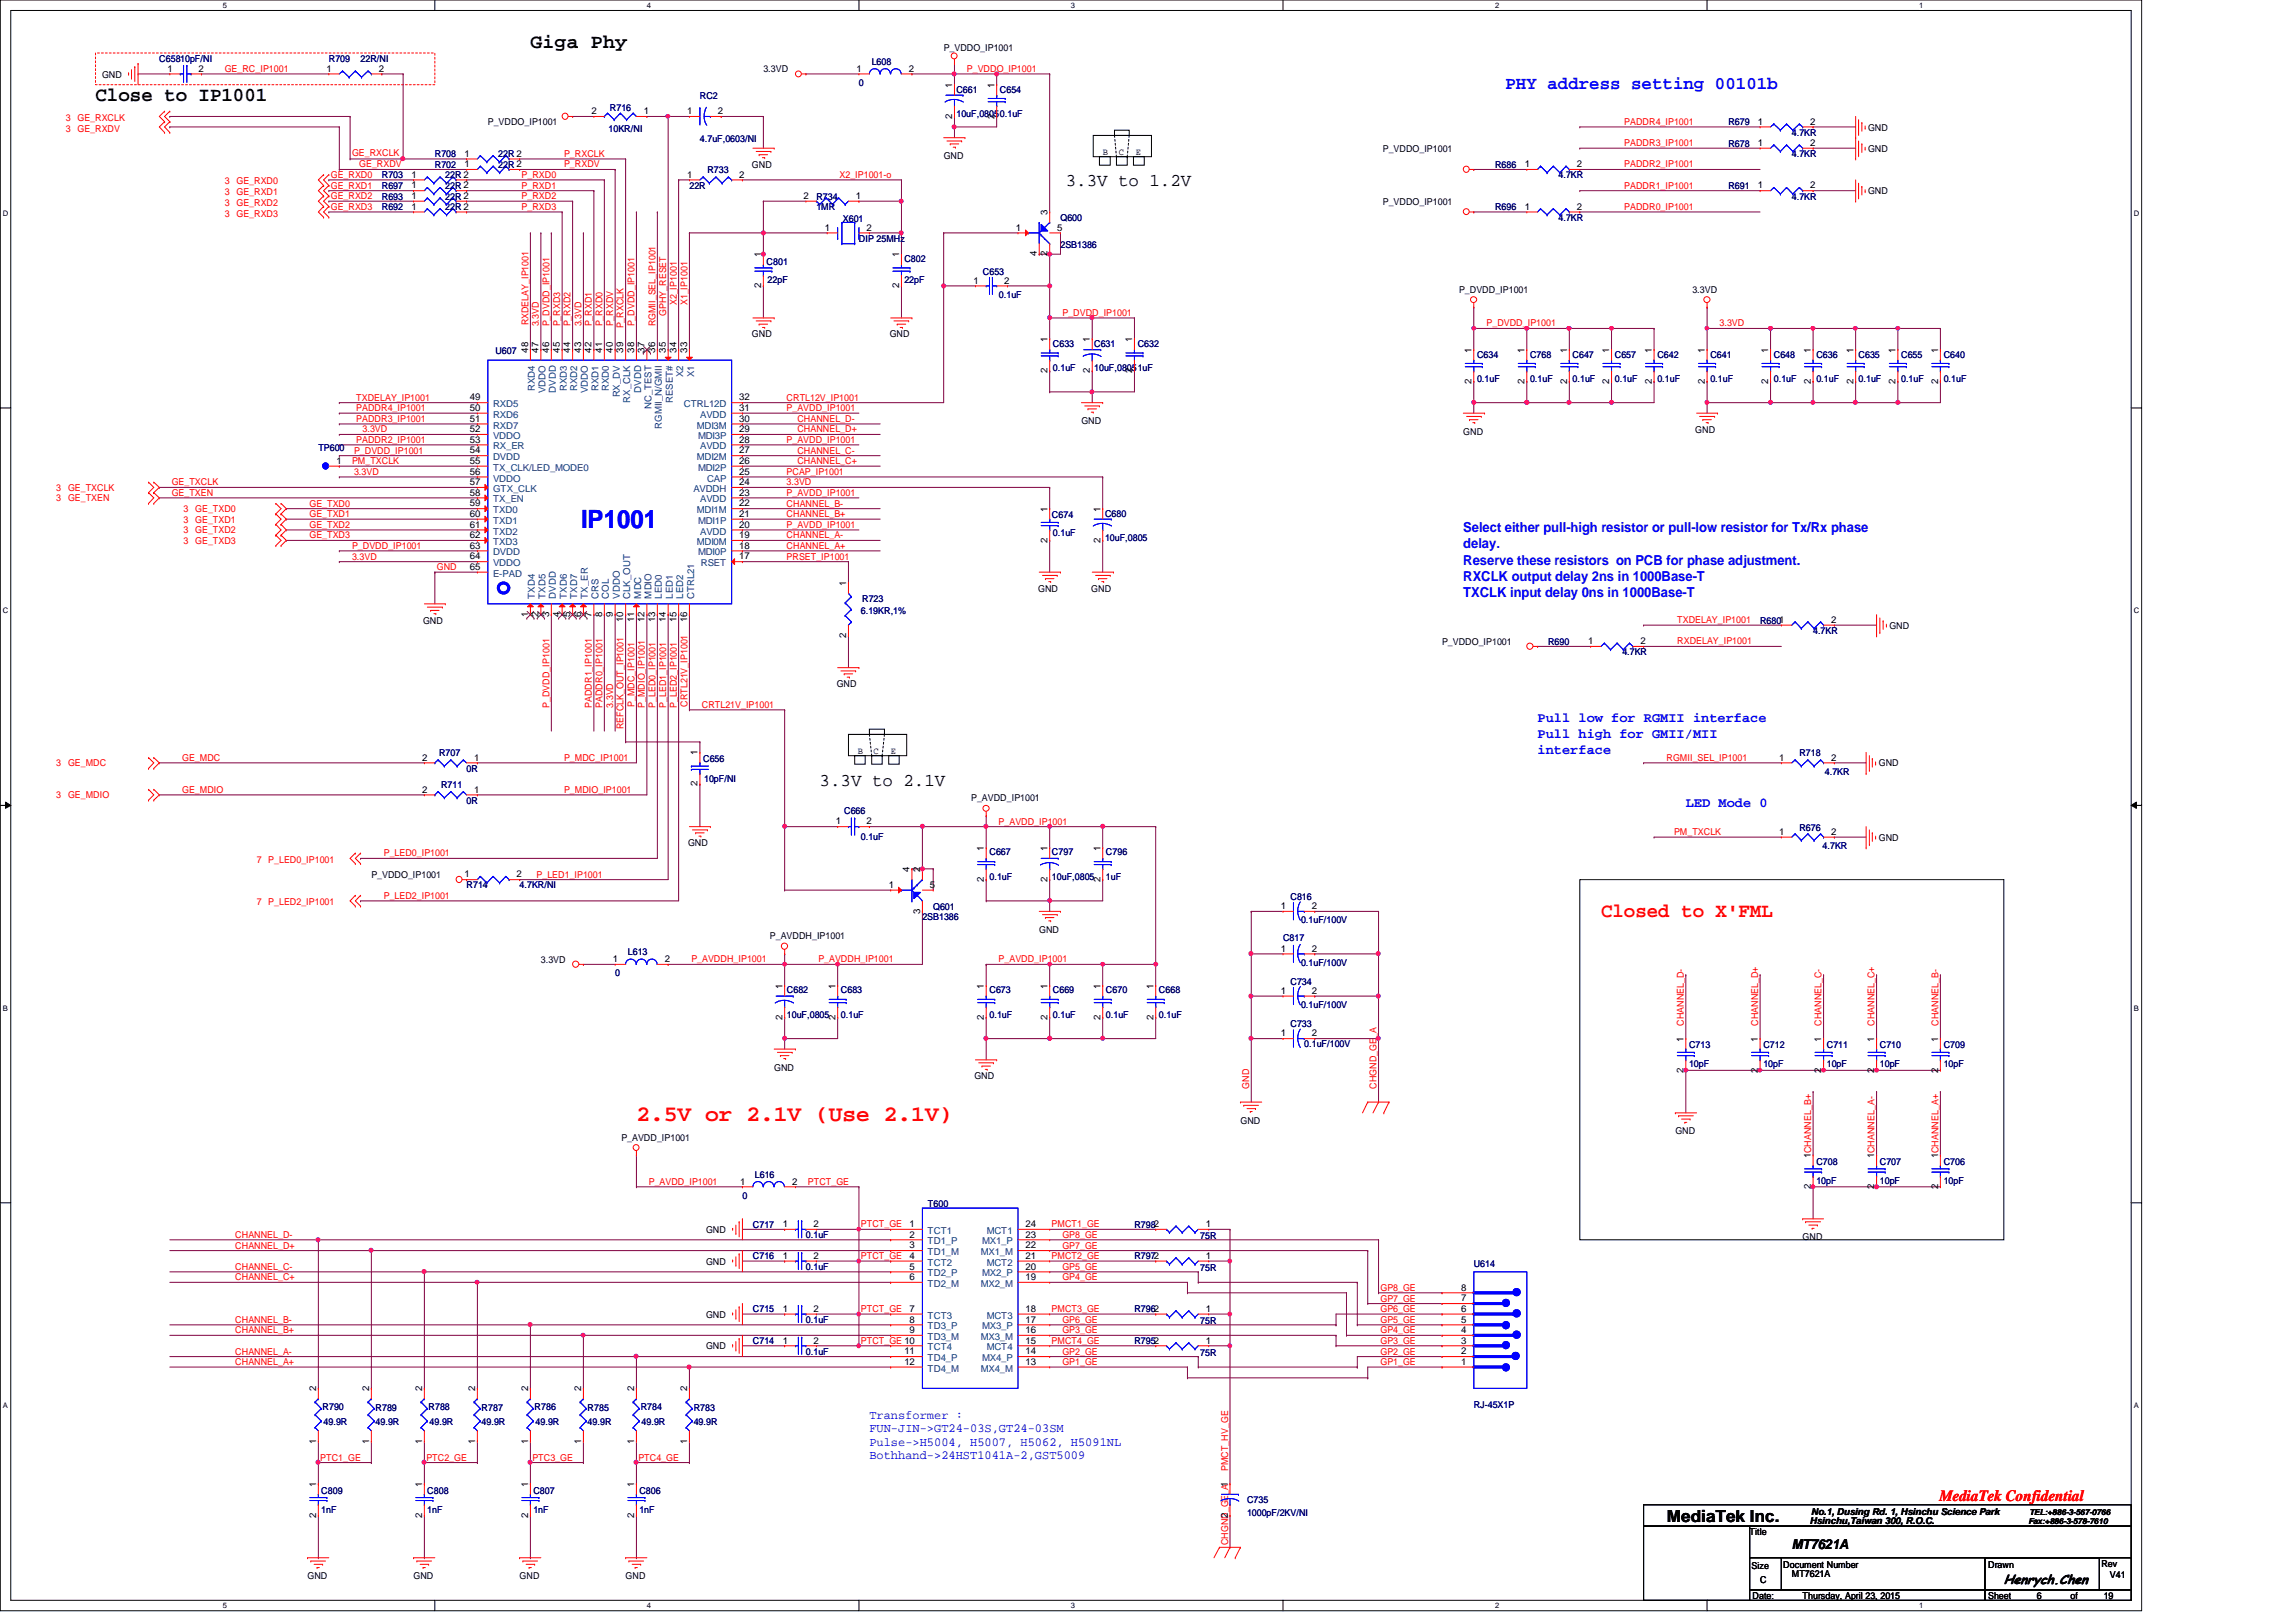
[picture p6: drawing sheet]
<svg xmlns="http://www.w3.org/2000/svg" width="297mm" height="210mm" viewBox="0 0 297 210" stroke-linecap="round" stroke-linejoin="round" font-family="sans-serif">
<defs><g id="words">
<text font-size="3.3" fill="#00f" x="75.2" y="68.3">IP1001</text>
<text font-size="2.9" fill="#f00" x="82.3" y="145">2.5V or 2.1V (Use 2.1V)</text>
<g font-size="2.6">
<text x="68.6" y="6.2">Giga Phy</text>
<text x="12.4" y="13.1">Close to IP1001</text>
</g>
<text font-size="2.6" fill="#f00" x="207.1" y="118.7">Closed to X'FML</text>
<text font-size="2.3" fill="#00f" x="194.8" y="11.5">PHY address setting 00101b</text>
<g font-size="2.3">
<text x="137.9" y="24.1">3.3V to 1.2V</text>
<text x="106" y="101.7">3.3V to 2.1V</text>
</g>
<text font-size="2.2" x="215.6" y="196.9">MediaTek Inc.</text>
<text font-size="2" fill="#f00" x="250.9" y="194.2">MediaTek Confidential</text>
<g font-size="1.8" fill="#00f">
<text x="189.3" y="68.8">Select either pull-high resistor or pull-low resistor for Tx/Rx phase</text>
<text x="189.3" y="71">delay.</text>
<text x="189.3" y="73.1">Reserve these resistors on PCB for phase adjustment.</text>
<text x="189.3" y="75.2">RXCLK output delay 2ns in 1000Base-T</text>
<text x="189.3" y="77.3">TXCLK input delay 0ns in 1000Base-T</text>
<text x="198.9" y="93.4">Pull low for RGMII interface</text>
<text x="198.9" y="95.5">Pull high for GMII/MII</text>
<text x="198.9" y="97.5">interface</text>
<text x="218.1" y="104.4">LED Mode 0</text>
</g>
<text font-size="1.8" x="231.8" y="200.5">MT7621A</text>
<text font-size="1.7" x="259.2" y="205">Henrych.Chen</text>
<g font-size="1.6" fill="#00f">
<text x="112.5" y="183.7">Transformer :</text>
<text x="112.5" y="185.4">FUN-JIN-&gt;GT24-03S,GT24-03SM</text>
<text x="112.5" y="187.1">Pulse-&gt;H5004, H5007, H5062, H5091NL</text>
<text x="112.5" y="188.8">Bothhand-&gt;24HST1041A-2,GST5009</text>
</g>
<g font-size="1.2">
<text x="13.2" y="10">GND</text>
<text x="21.7" y="9.3">1</text>
<text x="25.7" y="9.3">2</text>
<text x="42.2" y="9.3">1</text>
<text x="49" y="9.3">2</text>
<text x="98.8" y="9.4">3.3VD</text>
<text x="110.8" y="9.3">1</text>
<text x="117.6" y="9.3">2</text>
<text x="122.1" y="6.6">P_VDDO_IP1001</text>
<text x="123.2" y="11.3" transform="rotate(-90 123.2 11.3)">1</text>
<text x="128.6" y="11.3" transform="rotate(-90 128.6 11.3)">1</text>
<text x="63.1" y="16.2">P_VDDO_IP1001</text>
<text x="76.5" y="14.8">2</text>
<text x="83.3" y="14.8">1</text>
<text x="88.9" y="14.8">1</text>
<text x="92.9" y="14.8">2</text>
<text x="123.2" y="15.4" transform="rotate(-90 123.2 15.4)">2</text>
<text x="128.6" y="15.4" transform="rotate(-90 128.6 15.4)">2</text>
<text x="227.4" y="16.1">1</text>
<text x="234.2" y="16.1">2</text>
<text x="241.7" y="16.9">GND</text>
<text x="53.3" y="23">1</text>
<text x="60.1" y="21.6">1</text>
<text x="60.1" y="20.3">1</text>
<text x="88.9" y="23">1</text>
<text x="95.6" y="23">2</text>
<text x="97.3" y="21.7">GND</text>
<text x="122.1" y="20.6">GND</text>
<text x="142.7" y="20.1">B</text>
<text x="144.7" y="20.1">C</text>
<text x="146.9" y="20.1">E</text>
<text x="178.9" y="19.6">P_VDDO_IP1001</text>
<text x="197.3" y="21.6">1</text>
<text x="204" y="21.6">2</text>
<text x="227.4" y="18.9">1</text>
<text x="234.2" y="18.9">2</text>
<text x="241.7" y="19.6">GND</text>
<text x="53.3" y="27.1">1</text>
<text x="53.3" y="25.7">1</text>
<text x="53.3" y="24.4">1</text>
<text x="104" y="25.7">2</text>
<text x="106.7" y="29.8">1</text>
<text x="110.7" y="25.7">1</text>
<text x="112.1" y="29.8">2</text>
<text x="131.4" y="29.8">1</text>
<text x="135.5" y="27.8" transform="rotate(-90 135.5 27.8)">3</text>
<text x="136.8" y="29.8">5</text>
<text x="178.9" y="26.5">P_VDDO_IP1001</text>
<text x="197.3" y="27.1">1</text>
<text x="204" y="27.1">2</text>
<text x="227.4" y="24.4">1</text>
<text x="234.2" y="24.4">2</text>
<text x="241.7" y="25.1">GND</text>
<text x="98.5" y="33.3" transform="rotate(-90 98.5 33.3)">1</text>
<text x="116.3" y="33.3" transform="rotate(-90 116.3 33.3)">1</text>
<text x="134.2" y="33.2" transform="rotate(-90 134.2 33.2)">4</text>
<text x="135.5" y="33.2" transform="rotate(-90 135.5 33.2)">2</text>
<text x="98.5" y="37.3" transform="rotate(-90 98.5 37.3)">2</text>
<text x="116.3" y="37.3" transform="rotate(-90 116.3 37.3)">2</text>
<text x="125.9" y="36.7">1</text>
<text x="129.9" y="36.7">2</text>
<text x="188.8" y="37.9">P_DVDD_IP1001</text>
<text x="218.9" y="37.9">3.3VD</text>
<text x="68.3" y="45.6" transform="rotate(-90 68.3 45.6)">48</text>
<text x="69.7" y="45.6" transform="rotate(-90 69.7 45.6)">47</text>
<text x="71" y="45.6" transform="rotate(-90 71 45.6)">46</text>
<text x="72.4" y="45.6" transform="rotate(-90 72.4 45.6)">45</text>
<text x="73.8" y="45.6" transform="rotate(-90 73.8 45.6)">44</text>
<text x="75.2" y="45.6" transform="rotate(-90 75.2 45.6)">43</text>
<text x="76.5" y="45.6" transform="rotate(-90 76.5 45.6)">42</text>
<text x="77.9" y="45.6" transform="rotate(-90 77.9 45.6)">41</text>
<text x="79.3" y="45.6" transform="rotate(-90 79.3 45.6)">40</text>
<text x="80.6" y="45.6" transform="rotate(-90 80.6 45.6)">39</text>
<text x="82" y="45.6" transform="rotate(-90 82 45.6)">38</text>
<text x="83.4" y="45.6" transform="rotate(-90 83.4 45.6)">37</text>
<text x="84.7" y="45.6" transform="rotate(-90 84.7 45.6)">36</text>
<text x="86.1" y="45.6" transform="rotate(-90 86.1 45.6)">35</text>
<text x="87.5" y="45.6" transform="rotate(-90 87.5 45.6)">34</text>
<text x="88.9" y="45.6" transform="rotate(-90 88.9 45.6)">33</text>
<text x="97.3" y="43.6">GND</text>
<text x="115.1" y="43.6">GND</text>
<text x="135.5" y="44.3" transform="rotate(-90 135.5 44.3)">1</text>
<text x="141" y="44.3" transform="rotate(-90 141 44.3)">1</text>
<text x="146.5" y="44.3" transform="rotate(-90 146.5 44.3)">1</text>
<text x="190.4" y="45.6" transform="rotate(-90 190.4 45.6)">1</text>
<text x="197.2" y="45.6" transform="rotate(-90 197.2 45.6)">1</text>
<text x="202.7" y="45.6" transform="rotate(-90 202.7 45.6)">1</text>
<text x="208.2" y="45.6" transform="rotate(-90 208.2 45.6)">1</text>
<text x="213.7" y="45.6" transform="rotate(-90 213.7 45.6)">1</text>
<text x="220.6" y="45.6" transform="rotate(-90 220.6 45.6)">1</text>
<text x="228.8" y="45.6" transform="rotate(-90 228.8 45.6)">1</text>
<text x="234.3" y="45.6" transform="rotate(-90 234.3 45.6)">1</text>
<text x="239.8" y="45.6" transform="rotate(-90 239.8 45.6)">1</text>
<text x="245.2" y="45.6" transform="rotate(-90 245.2 45.6)">1</text>
<text x="250.7" y="45.6" transform="rotate(-90 250.7 45.6)">1</text>
<text x="60.8" y="51.8">49</text>
<text x="60.8" y="53.2">50</text>
<text x="95.6" y="53.2">31</text>
<text x="95.6" y="51.8">32</text>
<text x="135.5" y="48.3" transform="rotate(-90 135.5 48.3)">2</text>
<text x="141" y="48.3" transform="rotate(-90 141 48.3)">2</text>
<text x="146.5" y="48.3" transform="rotate(-90 146.5 48.3)">2</text>
<text x="190.4" y="49.7" transform="rotate(-90 190.4 49.7)">2</text>
<text x="197.2" y="49.7" transform="rotate(-90 197.2 49.7)">2</text>
<text x="202.7" y="49.7" transform="rotate(-90 202.7 49.7)">2</text>
<text x="208.2" y="49.7" transform="rotate(-90 208.2 49.7)">2</text>
<text x="213.7" y="49.7" transform="rotate(-90 213.7 49.7)">2</text>
<text x="220.6" y="49.7" transform="rotate(-90 220.6 49.7)">2</text>
<text x="228.8" y="49.7" transform="rotate(-90 228.8 49.7)">2</text>
<text x="234.3" y="49.7" transform="rotate(-90 234.3 49.7)">2</text>
<text x="239.8" y="49.7" transform="rotate(-90 239.8 49.7)">2</text>
<text x="245.2" y="49.7" transform="rotate(-90 245.2 49.7)">2</text>
<text x="250.7" y="49.7" transform="rotate(-90 250.7 49.7)">2</text>
<text x="60.8" y="54.6">51</text>
<text x="60.8" y="55.9">52</text>
<text x="60.8" y="57.3">53</text>
<text x="60.8" y="58.7">54</text>
<text x="95.6" y="58.7">27</text>
<text x="95.6" y="57.3">28</text>
<text x="95.6" y="55.9">29</text>
<text x="95.6" y="54.6">30</text>
<text x="139.9" y="54.9">GND</text>
<text x="189.3" y="56.3">GND</text>
<text x="219.3" y="56">GND</text>
<text x="43.5" y="60">1</text>
<text x="60.8" y="61.4">56</text>
<text x="60.8" y="62.8">57</text>
<text x="60.8" y="64.1">58</text>
<text x="60.8" y="65.5">59</text>
<text x="60.8" y="60">55</text>
<text x="95.6" y="64.1">23</text>
<text x="95.6" y="62.8">24</text>
<text x="95.6" y="61.4">25</text>
<text x="95.6" y="60">26</text>
<text x="95.6" y="65.5">22</text>
<text x="60.8" y="66.9">60</text>
<text x="60.8" y="68.3">61</text>
<text x="60.8" y="69.6">62</text>
<text x="60.8" y="71">63</text>
<text x="95.6" y="68.3">20</text>
<text x="95.6" y="66.9">21</text>
<text x="95.6" y="69.6">19</text>
<text x="95.6" y="71">18</text>
<text x="135.5" y="70.2" transform="rotate(-90 135.5 70.2)">2</text>
<text x="135.5" y="66.2" transform="rotate(-90 135.5 66.2)">1</text>
<text x="142.4" y="70.2" transform="rotate(-90 142.4 70.2)">2</text>
<text x="142.4" y="66.2" transform="rotate(-90 142.4 66.2)">1</text>
<text x="60.8" y="72.4">64</text>
<text x="60.8" y="73.7">65</text>
<text x="95.6" y="72.4">17</text>
<text x="109.5" y="75.8" transform="rotate(-90 109.5 75.8)">1</text>
<text x="134.3" y="76.6">GND</text>
<text x="141.2" y="76.6">GND</text>
<text x="54.7" y="80.7">GND</text>
<text x="68.3" y="79.8" transform="rotate(-90 68.3 79.8)">1</text>
<text x="69.7" y="79.8" transform="rotate(-90 69.7 79.8)">2</text>
<text x="71" y="79.8" transform="rotate(-90 71 79.8)">3</text>
<text x="72.4" y="79.8" transform="rotate(-90 72.4 79.8)">4</text>
<text x="73.8" y="79.8" transform="rotate(-90 73.8 79.8)">5</text>
<text x="75.2" y="79.8" transform="rotate(-90 75.2 79.8)">6</text>
<text x="76.5" y="79.8" transform="rotate(-90 76.5 79.8)">7</text>
<text x="77.9" y="79.8" transform="rotate(-90 77.9 79.8)">8</text>
<text x="79.3" y="79.8" transform="rotate(-90 79.3 79.8)">9</text>
<text x="80.6" y="80.5" transform="rotate(-90 80.6 80.5)">10</text>
<text x="82" y="80.5" transform="rotate(-90 82 80.5)">11</text>
<text x="83.4" y="80.5" transform="rotate(-90 83.4 80.5)">12</text>
<text x="84.7" y="80.5" transform="rotate(-90 84.7 80.5)">13</text>
<text x="86.1" y="80.5" transform="rotate(-90 86.1 80.5)">14</text>
<text x="87.5" y="80.5" transform="rotate(-90 87.5 80.5)">15</text>
<text x="88.9" y="80.5" transform="rotate(-90 88.9 80.5)">16</text>
<text x="109.5" y="82.5" transform="rotate(-90 109.5 82.5)">2</text>
<text x="186.6" y="83.4">P_VDDO_IP1001</text>
<text x="205.5" y="83.4">1</text>
<text x="212.2" y="83.4">2</text>
<text x="236.9" y="80.6">2</text>
<text x="244.4" y="81.4">GND</text>
<text x="108.2" y="88.9">GND</text>
<text x="54.6" y="98.4">2</text>
<text x="61.3" y="98.4">1</text>
<text x="90.3" y="101.8" transform="rotate(-90 90.3 101.8)">2</text>
<text x="90.3" y="97.7" transform="rotate(-90 90.3 97.7)">1</text>
<text x="111" y="97.6">B</text>
<text x="113" y="97.6">C</text>
<text x="115.2" y="97.6">E</text>
<text x="230.2" y="98.4">1</text>
<text x="236.9" y="98.4">2</text>
<text x="243.1" y="99.2">GND</text>
<text x="54.6" y="102.6">2</text>
<text x="61.3" y="102.6">1</text>
<text x="108.1" y="106.7">1</text>
<text x="112.1" y="106.7">2</text>
<text x="125.6" y="103.7">P_AVDD_IP1001</text>
<text x="48" y="113.6">P_VDDO_IP1001</text>
<text x="60.1" y="113.5">1</text>
<text x="66.8" y="113.5">2</text>
<text x="89" y="109.5">GND</text>
<text x="117.7" y="112.9" transform="rotate(-90 117.7 112.9)">4</text>
<text x="119" y="112.9" transform="rotate(-90 119 112.9)">2</text>
<text x="127.3" y="110.1" transform="rotate(-90 127.3 110.1)">1</text>
<text x="135.5" y="110.1" transform="rotate(-90 135.5 110.1)">1</text>
<text x="142.4" y="110.1" transform="rotate(-90 142.4 110.1)">1</text>
<text x="230.2" y="108">1</text>
<text x="236.9" y="108">2</text>
<text x="243.1" y="108.8">GND</text>
<text x="115" y="114.9">1</text>
<text x="119" y="118.2" transform="rotate(-90 119 118.2)">3</text>
<text x="120.3" y="114.9">5</text>
<text x="127.3" y="114.1" transform="rotate(-90 127.3 114.1)">2</text>
<text x="135.5" y="114.1" transform="rotate(-90 135.5 114.1)">2</text>
<text x="142.4" y="114.1" transform="rotate(-90 142.4 114.1)">2</text>
<text x="165.7" y="117.6">1</text>
<text x="169.7" y="117.6">2</text>
<text x="70" y="124.6">3.3VD</text>
<text x="79.3" y="124.5">1</text>
<text x="86" y="124.5">2</text>
<text x="99.6" y="121.5">P_AVDDH_IP1001</text>
<text x="134.4" y="120.7">GND</text>
<text x="165.7" y="123.1">1</text>
<text x="169.7" y="123.1">2</text>
<text x="101.2" y="132" transform="rotate(-90 101.2 132)">2</text>
<text x="101.2" y="127.9" transform="rotate(-90 101.2 127.9)">1</text>
<text x="108.1" y="132" transform="rotate(-90 108.1 132)">2</text>
<text x="108.1" y="127.9" transform="rotate(-90 108.1 127.9)">1</text>
<text x="127.3" y="132" transform="rotate(-90 127.3 132)">2</text>
<text x="127.3" y="127.9" transform="rotate(-90 127.3 127.9)">1</text>
<text x="135.5" y="132" transform="rotate(-90 135.5 132)">2</text>
<text x="135.5" y="127.9" transform="rotate(-90 135.5 127.9)">1</text>
<text x="142.4" y="132" transform="rotate(-90 142.4 132)">2</text>
<text x="142.4" y="127.9" transform="rotate(-90 142.4 127.9)">1</text>
<text x="149.2" y="132" transform="rotate(-90 149.2 132)">2</text>
<text x="149.2" y="127.9" transform="rotate(-90 149.2 127.9)">1</text>
<text x="165.7" y="128.6">1</text>
<text x="169.7" y="128.6">2</text>
<text x="165.7" y="134.1">1</text>
<text x="169.7" y="134.1">2</text>
<text x="217.8" y="134.8" transform="rotate(-90 217.8 134.8)">1</text>
<text x="227.4" y="134.8" transform="rotate(-90 227.4 134.8)">1</text>
<text x="235.6" y="134.8" transform="rotate(-90 235.6 134.8)">1</text>
<text x="242.5" y="134.8" transform="rotate(-90 242.5 134.8)">1</text>
<text x="250.7" y="134.8" transform="rotate(-90 250.7 134.8)">1</text>
<text x="100.2" y="138.6">GND</text>
<text x="126.1" y="139.7">GND</text>
<text x="217.8" y="138.8" transform="rotate(-90 217.8 138.8)">2</text>
<text x="227.4" y="138.8" transform="rotate(-90 227.4 138.8)">2</text>
<text x="235.6" y="138.8" transform="rotate(-90 235.6 138.8)">2</text>
<text x="242.5" y="138.8" transform="rotate(-90 242.5 138.8)">2</text>
<text x="250.7" y="138.8" transform="rotate(-90 250.7 138.8)">2</text>
<text x="80.4" y="147.6">P_AVDD_IP1001</text>
<text x="160.5" y="145.4">GND</text>
<text x="216.7" y="146.8">GND</text>
<text x="234.3" y="149.9" transform="rotate(-90 234.3 149.9)">1CHANNEL_B+</text>
<text x="242.5" y="149.9" transform="rotate(-90 242.5 149.9)">1CHANNEL_A-</text>
<text x="250.7" y="149.9" transform="rotate(-90 250.7 149.9)">1CHANNEL_A+</text>
<text x="95.8" y="153.3">1</text>
<text x="102.5" y="153.3">2</text>
<text x="234.3" y="153.9" transform="rotate(-90 234.3 153.9)">2</text>
<text x="242.5" y="153.9" transform="rotate(-90 242.5 153.9)">2</text>
<text x="250.7" y="153.9" transform="rotate(-90 250.7 153.9)">2</text>
<text x="91.4" y="159.6">GND</text>
<text x="101.3" y="158.8">1</text>
<text x="105.2" y="158.8">2</text>
<text x="117.7" y="158.8">1</text>
<text x="117.7" y="160.1">2</text>
<text x="117.7" y="161.5">3</text>
<text x="132.7" y="161.5">22</text>
<text x="132.7" y="160.1">23</text>
<text x="132.7" y="158.8">24</text>
<text x="156" y="158.8">1</text>
<text x="233.2" y="160.5">GND</text>
<text x="91.4" y="163.7">GND</text>
<text x="101.3" y="162.9">1</text>
<text x="105.2" y="162.9">2</text>
<text x="117.7" y="162.9">4</text>
<text x="117.7" y="164.3">5</text>
<text x="117.7" y="165.7">6</text>
<text x="132.7" y="165.7">19</text>
<text x="132.7" y="164.3">20</text>
<text x="132.7" y="162.9">21</text>
<text x="156" y="162.9">1</text>
<text x="189" y="167">8</text>
<text x="91.4" y="170.5">GND</text>
<text x="101.3" y="169.8">1</text>
<text x="101.3" y="173.9">1</text>
<text x="105.2" y="169.8">2</text>
<text x="105.2" y="173.9">2</text>
<text x="117.7" y="169.8">7</text>
<text x="117.7" y="171.2">8</text>
<text x="117.7" y="172.5">9</text>
<text x="132.7" y="173.9">15</text>
<text x="132.7" y="169.8">18</text>
<text x="132.7" y="172.5">16</text>
<text x="132.7" y="171.2">17</text>
<text x="156" y="169.8">1</text>
<text x="156" y="173.9">1</text>
<text x="189" y="173.9">3</text>
<text x="189" y="169.8">6</text>
<text x="189" y="172.5">4</text>
<text x="189" y="171.2">5</text>
<text x="189" y="168.4">7</text>
<text x="91.4" y="174.6">GND</text>
<text x="117" y="175.3">11</text>
<text x="117" y="176.6">12</text>
<text x="132.7" y="176.6">13</text>
<text x="132.7" y="175.3">14</text>
<text x="189" y="176.6">1</text>
<text x="189" y="175.3">2</text>
<text x="40.9" y="180" transform="rotate(-90 40.9 180)">2</text>
<text x="47.7" y="180" transform="rotate(-90 47.7 180)">2</text>
<text x="54.6" y="180" transform="rotate(-90 54.6 180)">2</text>
<text x="61.5" y="180" transform="rotate(-90 61.5 180)">2</text>
<text x="68.3" y="180" transform="rotate(-90 68.3 180)">2</text>
<text x="75.2" y="180" transform="rotate(-90 75.2 180)">2</text>
<text x="82" y="180" transform="rotate(-90 82 180)">2</text>
<text x="88.9" y="180" transform="rotate(-90 88.9 180)">2</text>
<text x="40.9" y="186.8" transform="rotate(-90 40.9 186.8)">1</text>
<text x="47.7" y="186.8" transform="rotate(-90 47.7 186.8)">1</text>
<text x="54.6" y="186.8" transform="rotate(-90 54.6 186.8)">1</text>
<text x="61.5" y="186.8" transform="rotate(-90 61.5 186.8)">1</text>
<text x="68.3" y="186.8" transform="rotate(-90 68.3 186.8)">1</text>
<text x="75.2" y="186.8" transform="rotate(-90 75.2 186.8)">1</text>
<text x="82" y="186.8" transform="rotate(-90 82 186.8)">1</text>
<text x="88.9" y="186.8" transform="rotate(-90 88.9 186.8)">1</text>
<text x="40.9" y="196.4" transform="rotate(-90 40.9 196.4)">2</text>
<text x="40.9" y="192.4" transform="rotate(-90 40.9 192.4)">1</text>
<text x="54.6" y="196.4" transform="rotate(-90 54.6 196.4)">2</text>
<text x="54.6" y="192.4" transform="rotate(-90 54.6 192.4)">1</text>
<text x="68.3" y="196.4" transform="rotate(-90 68.3 196.4)">2</text>
<text x="68.3" y="192.4" transform="rotate(-90 68.3 192.4)">1</text>
<text x="82" y="196.4" transform="rotate(-90 82 196.4)">2</text>
<text x="82" y="192.4" transform="rotate(-90 82 192.4)">1</text>
<text x="158.8" y="196.4" transform="rotate(-90 158.8 196.4)">2</text>
<text x="234.1" y="197.3">Hsinchu,Taiwan 300, R.O.C.</text>
<text x="234.3" y="196">No.1, Dusing Rd. 1, Hsinchu Science Park</text>
<text x="226.4" y="198.6">Title</text>
<text x="226.6" y="203">Size</text>
<text x="230.7" y="202.9">Document Number</text>
<text x="257.2" y="202.9">Drawn</text>
<text x="271.9" y="202.7">Rev</text>
<text x="39.8" y="204.4">GND</text>
<text x="53.5" y="204.4">GND</text>
<text x="67.2" y="204.4">GND</text>
<text x="80.9" y="204.4">GND</text>
<text x="226.7" y="206.9">Date:</text>
<text x="227.7" y="204.8">C</text>
<text x="231.8" y="204.1">MT7621A</text>
<text x="233.2" y="206.9">Thursday, April 23, 2015</text>
<text x="257.2" y="206.9">Sheet</text>
<text x="263.5" y="206.9">6</text>
<text x="267.9" y="206.9">of</text>
<text x="272.2" y="206.9">19</text>
<text x="273" y="204.3">V41</text>
</g>
<g font-size="1.2" fill="#000080">
<text x="20.6" y="8">C65810pF/NI</text>
<text x="42.5" y="8">R709</text>
<text x="46.6" y="8">22R/NI</text>
<text x="111.1" y="11.1">0</text>
<text x="112.8" y="8.4">L608</text>
<text x="123.7" y="12">C661</text>
<text x="129.4" y="12">C654</text>
<text x="78.7" y="17">10KR/NI</text>
<text x="78.9" y="14.3">R716</text>
<text x="90.5" y="12.8">RC2</text>
<text x="123.7" y="15.1">10uF,08050.1uF</text>
<text x="223.6" y="16.2">R679</text>
<text x="231.8" y="17.6">4.7KR</text>
<text x="49.4" y="23.1">R703</text>
<text x="56.3" y="21.7">R702</text>
<text x="56.3" y="20.3">R708</text>
<text x="57.6" y="23.1">22R 2</text>
<text x="64.5" y="21.7">22R 2</text>
<text x="64.5" y="20.3">22R 2</text>
<text x="90.5" y="18.4">4.7uF,0603/NI</text>
<text x="91.5" y="22.4">R733</text>
<text x="193.4" y="21.7">R686</text>
<text x="201.6" y="23.1">4.7KR</text>
<text x="223.6" y="19">R678</text>
<text x="231.8" y="20.3">4.7KR</text>
<text x="49.4" y="27.2">R692</text>
<text x="49.4" y="25.8">R693</text>
<text x="49.4" y="24.4">R697</text>
<text x="57.6" y="27.2">22R 2</text>
<text x="57.6" y="25.8">22R 2</text>
<text x="57.6" y="24.4">22R 2</text>
<text x="89.2" y="24.4">22R</text>
<text x="105.6" y="25.8">R734</text>
<text x="105.6" y="27.2">1MR</text>
<text x="109" y="28.7">X601</text>
<text x="137.2" y="28.6">Q600</text>
<text x="193.4" y="27.2">R696</text>
<text x="201.6" y="28.6">4.7KR</text>
<text x="223.6" y="24.4">R691</text>
<text x="231.8" y="25.8">4.7KR</text>
<text x="99.2" y="34.3">C801</text>
<text x="111.1" y="31.3">DIP 25MHz</text>
<text x="117" y="33.9">C802</text>
<text x="127.2" y="35.6">C653</text>
<text x="137.2" y="32.1">2SB1386</text>
<text x="99.3" y="36.7">22pF</text>
<text x="117" y="36.7">22pF</text>
<text x="129.2" y="38.6">0.1uF</text>
<text x="64.1" y="45.8">U607</text>
<text x="136.2" y="44.9">C633</text>
<text x="141.6" y="44.9">C631</text>
<text x="147.2" y="44.9">C632</text>
<text x="191.1" y="46.3">C634</text>
<text x="197.9" y="46.3">C768</text>
<text x="203.5" y="46.3">C647</text>
<text x="208.9" y="46.3">C657</text>
<text x="214.4" y="46.3">C642</text>
<text x="221.3" y="46.3">C641</text>
<text x="229.5" y="46.3">C648</text>
<text x="235" y="46.3">C636</text>
<text x="240.5" y="46.3">C635</text>
<text x="246" y="46.3">C655</text>
<text x="251.5" y="46.3">C640</text>
<text x="136.2" y="48">0.1uF</text>
<text x="141.6" y="48">10uF,0805</text>
<text x="147.2" y="48">1uF</text>
<text x="191.1" y="49.4">0.1uF</text>
<text x="197.9" y="49.4">0.1uF</text>
<text x="203.5" y="49.4">0.1uF</text>
<text x="208.9" y="49.4">0.1uF</text>
<text x="214.4" y="49.4">0.1uF</text>
<text x="221.3" y="49.4">0.1uF</text>
<text x="229.5" y="49.4">0.1uF</text>
<text x="235" y="49.4">0.1uF</text>
<text x="240.5" y="49.4">0.1uF</text>
<text x="246" y="49.4">0.1uF</text>
<text x="251.5" y="49.4">0.1uF</text>
<text x="41.2" y="58.3">TP600</text>
<text x="136.1" y="67.1">C674</text>
<text x="136.2" y="69.4">0.1uF</text>
<text x="143" y="66.8">C680</text>
<text x="143" y="70">10uF,0805</text>
<text x="111.5" y="77.9">R723</text>
<text x="111.4" y="79.5">6.19KR,1%</text>
<text x="200.3" y="83.4">R690</text>
<text x="227.7" y="80.7">R6801</text>
<text x="234.6" y="82">4.7KR</text>
<text x="209.9" y="84.8">4.7KR</text>
<text x="56.8" y="97.8">R707</text>
<text x="57.1" y="101.9">R711</text>
<text x="60.4" y="99.9">0R</text>
<text x="91" y="98.6">C656</text>
<text x="91.1" y="101.3">10pF/NI</text>
<text x="232.8" y="97.8">R718</text>
<text x="236.1" y="100.3">4.7KR</text>
<text x="60.4" y="104">0R</text>
<text x="109.2" y="105.4">C666</text>
<text x="232.8" y="107.6">R676</text>
<text x="111.4" y="108.7">0.1uF</text>
<text x="128" y="110.7">C667</text>
<text x="128" y="113.9">0.1uF</text>
<text x="136.1" y="110.7">C797</text>
<text x="136.1" y="113.9">10uF,0805</text>
<text x="143.1" y="110.7">C796</text>
<text x="143.1" y="113.9">1uF</text>
<text x="235.8" y="109.9">4.7KR</text>
<text x="60.4" y="115">R714</text>
<text x="67.2" y="115">4.7KR/NI</text>
<text x="119.3" y="119.1">2SB1386</text>
<text x="120.7" y="117.7">Q601</text>
<text x="167" y="116.5">C816</text>
<text x="168.3" y="119.5">0.1uF/100V</text>
<text x="81.2" y="123.6">L613</text>
<text x="166" y="121.8">C817</text>
<text x="168.3" y="125">0.1uF/100V</text>
<text x="79.6" y="126.4">0</text>
<text x="101.8" y="128.6">C682</text>
<text x="101.8" y="131.7">10uF,0805</text>
<text x="108.8" y="128.6">C683</text>
<text x="108.8" y="131.7">0.1uF</text>
<text x="128" y="128.6">C673</text>
<text x="128" y="131.7">0.1uF</text>
<text x="136.2" y="128.6">C669</text>
<text x="136.2" y="131.7">0.1uF</text>
<text x="143.1" y="128.6">C670</text>
<text x="143.1" y="131.7">0.1uF</text>
<text x="149.9" y="128.6">C668</text>
<text x="149.9" y="131.7">0.1uF</text>
<text x="167" y="127.5">C734</text>
<text x="168.3" y="130.5">0.1uF/100V</text>
<text x="167" y="132.9">C733</text>
<text x="168.7" y="135.6">0.1uF/100V</text>
<text x="218.5" y="135.7">C713</text>
<text x="228.1" y="135.7">C712</text>
<text x="236.3" y="135.7">C711</text>
<text x="243.2" y="135.7">C710</text>
<text x="251.5" y="135.7">C709</text>
<text x="218.5" y="138.1">10pF</text>
<text x="228.1" y="138.1">10pF</text>
<text x="236.3" y="138.1">10pF</text>
<text x="243.2" y="138.1">10pF</text>
<text x="251.5" y="138.1">10pF</text>
<text x="96.1" y="155.2">0</text>
<text x="97.7" y="152.4">L616</text>
<text x="235" y="150.7">C708</text>
<text x="235" y="153.2">10pF</text>
<text x="243.2" y="150.7">C707</text>
<text x="243.2" y="153.2">10pF</text>
<text x="251.5" y="150.7">C706</text>
<text x="251.5" y="153.2">10pF</text>
<text x="97.4" y="158.9">C717</text>
<text x="104.3" y="160.2">0.1uF</text>
<text x="120.1" y="156.3">T600</text>
<text x="146.8" y="158.9">R7982</text>
<text x="155.3" y="160.4">75R</text>
<text x="97.4" y="163">C716</text>
<text x="104.3" y="164.3">0.1uF</text>
<text x="146.8" y="163">R7972</text>
<text x="155.3" y="164.5">75R</text>
<text x="190.7" y="163.9">U614</text>
<text x="97.4" y="169.8">C715</text>
<text x="97.4" y="173.9">C714</text>
<text x="104.3" y="171.2">0.1uF</text>
<text x="146.8" y="169.8">R7962</text>
<text x="146.8" y="173.9">R7952</text>
<text x="155.3" y="171.3">75R</text>
<text x="104.3" y="175.3">0.1uF</text>
<text x="155.3" y="175.5">75R</text>
<text x="41.7" y="182.5">R790</text>
<text x="41.9" y="184.4">49.9R</text>
<text x="48.6" y="182.6">R789</text>
<text x="48.6" y="184.4">49.9R</text>
<text x="55.5" y="182.5">R788</text>
<text x="55.6" y="184.4">49.9R</text>
<text x="62.3" y="182.6">R787</text>
<text x="62.3" y="184.4">49.9R</text>
<text x="69.2" y="182.5">R786</text>
<text x="69.3" y="184.4">49.9R</text>
<text x="76" y="182.6">R785</text>
<text x="76" y="184.4">49.9R</text>
<text x="82.9" y="182.5">R784</text>
<text x="83" y="184.4">49.9R</text>
<text x="89.7" y="182.6">R783</text>
<text x="89.7" y="184.4">49.9R</text>
<text x="190.7" y="182.2">RJ-45X1P</text>
<text x="41.6" y="193.3">C809</text>
<text x="41.6" y="195.7">1nF</text>
<text x="55.3" y="193.3">C808</text>
<text x="55.3" y="195.7">1nF</text>
<text x="69" y="193.3">C807</text>
<text x="69" y="195.7">1nF</text>
<text x="82.7" y="193.3">C806</text>
<text x="82.7" y="195.7">1nF</text>
<text x="161.3" y="194.5">C735</text>
<text x="161.3" y="196.2">1000pF/2KV/NI</text>
</g>
<g font-size="1.2" fill="#f00">
<text x="29.1" y="9.3">GE_RC_IP1001</text>
<text x="125.1" y="9.3">P_VDDO_IP1001</text>
<text x="8.5" y="17">3</text>
<text x="8.5" y="15.7">3</text>
<text x="10" y="17">GE_RXDV</text>
<text x="10" y="15.7">GE_RXCLK</text>
<text x="210.1" y="16.2">PADDR4_IP1001</text>
<text x="29.1" y="23.9">3</text>
<text x="30.6" y="23.9">GE_RXD0</text>
<text x="42.8" y="23">GE_RXD0</text>
<text x="45.5" y="20.2">GE_RXCLK</text>
<text x="46.5" y="21.7">GE_RXDV</text>
<text x="67.5" y="23">P_RXD0</text>
<text x="73" y="20.3">P_RXCLK</text>
<text x="73" y="21.7">P_RXDV</text>
<text x="108.6" y="23">X2_IP1001-o</text>
<text x="210.1" y="21.7">PADDR2_IP1001</text>
<text x="210.1" y="18.9">PADDR3_IP1001</text>
<text x="29.1" y="25.3">3</text>
<text x="29.1" y="26.6">3</text>
<text x="29.1" y="28">3</text>
<text x="30.6" y="25.3">GE_RXD1</text>
<text x="30.6" y="26.6">GE_RXD2</text>
<text x="30.6" y="28">GE_RXD3</text>
<text x="42.8" y="27.2">GE_RXD3</text>
<text x="42.8" y="25.8">GE_RXD2</text>
<text x="42.8" y="24.4">GE_RXD1</text>
<text x="67.5" y="25.8">P_RXD2</text>
<text x="67.5" y="24.4">P_RXD1</text>
<text x="67.5" y="27.2">P_RXD3</text>
<text x="210.1" y="24.4">PADDR1_IP1001</text>
<text x="210.1" y="27.2">PADDR0_IP1001</text>
<text x="86.2" y="40.9" transform="rotate(-90 86.2 40.9)">GPHY_RESET</text>
<text x="87.5" y="39.5" transform="rotate(-90 87.5 39.5)">X2_IP1001</text>
<text x="88.9" y="39.5" transform="rotate(-90 88.9 39.5)">X1_IP1001</text>
<text x="137.5" y="40.9">P_DVDD_IP1001</text>
<text x="68.4" y="42.1" transform="rotate(-90 68.4 42.1)">RXDELAY_IP1001</text>
<text x="69.7" y="42.2" transform="rotate(-90 69.7 42.2)">3.3VD</text>
<text x="71.1" y="42.2" transform="rotate(-90 71.1 42.2)">P_DVDD_IP1001</text>
<text x="72.5" y="42.2" transform="rotate(-90 72.5 42.2)">P_RXD3</text>
<text x="73.8" y="42.2" transform="rotate(-90 73.8 42.2)">P_RXD2</text>
<text x="75.2" y="42.2" transform="rotate(-90 75.2 42.2)">3.3VD</text>
<text x="76.6" y="42.2" transform="rotate(-90 76.6 42.2)">P_RXD1</text>
<text x="77.9" y="42.2" transform="rotate(-90 77.9 42.2)">P_RXD0</text>
<text x="79.3" y="42.2" transform="rotate(-90 79.3 42.2)">P_RXDV</text>
<text x="80.7" y="42.5" transform="rotate(-90 80.7 42.5)">P_RXCLK</text>
<text x="82.1" y="42.2" transform="rotate(-90 82.1 42.2)">P_DVDD_IP1001</text>
<text x="84.8" y="42.2" transform="rotate(-90 84.8 42.2)">RGMII_SEL_IP1001</text>
<text x="192.3" y="42.2">P_DVDD_IP1001</text>
<text x="222.5" y="42.2">3.3VD</text>
<text x="46.1" y="53.2">PADDR4_IP1001</text>
<text x="46.1" y="51.9">TXDELAY_IP1001</text>
<text x="101.8" y="53.2">P_AVDD_IP1001</text>
<text x="101.8" y="51.9">CRTL12V_IP1001</text>
<text x="45.8" y="58.7">P_DVDD_IP1001</text>
<text x="46.1" y="57.3">PADDR2_IP1001</text>
<text x="46.1" y="54.6">PADDR3_IP1001</text>
<text x="46.9" y="56">3.3VD</text>
<text x="101.8" y="57.3">P_AVDD_IP1001</text>
<text x="103.2" y="54.6">CHANNEL_D-</text>
<text x="103.2" y="58.7">CHANNEL_C-</text>
<text x="103.2" y="56">CHANNEL_D+</text>
<text x="7.3" y="63.5">3</text>
<text x="7.3" y="64.9">3</text>
<text x="8.8" y="63.5">GE_TXCLK</text>
<text x="8.8" y="64.9">GE_TXEN</text>
<text x="22.2" y="62.8">GE_TXCLK</text>
<text x="22.2" y="64.2">GE_TXEN</text>
<text x="40" y="65.6">GE_TXD0</text>
<text x="45.5" y="60.1">PM_TXCLK</text>
<text x="45.8" y="61.5">3.3VD</text>
<text x="101.8" y="61.5">PCAP_IP1001</text>
<text x="101.8" y="64.2">P_AVDD_IP1001</text>
<text x="101.8" y="62.8">3.3VD</text>
<text x="101.8" y="65.6">CHANNEL_B-</text>
<text x="103.2" y="60.1">CHANNEL_C+</text>
<text x="23.7" y="66.3">3</text>
<text x="23.7" y="67.6">3</text>
<text x="23.7" y="69">3</text>
<text x="23.7" y="70.4">3</text>
<text x="25.3" y="66.3">GE_TXD0</text>
<text x="25.3" y="67.6">GE_TXD1</text>
<text x="25.3" y="69">GE_TXD2</text>
<text x="25.3" y="70.4">GE_TXD3</text>
<text x="40" y="69.7">GE_TXD3</text>
<text x="40" y="68.3">GE_TXD2</text>
<text x="40" y="66.9">GE_TXD1</text>
<text x="45.5" y="71">P_DVDD_IP1001</text>
<text x="101.8" y="68.3">P_AVDD_IP1001</text>
<text x="101.8" y="69.7">CHANNEL_A-</text>
<text x="101.8" y="71">CHANNEL_A+</text>
<text x="101.8" y="66.9">CHANNEL_B+</text>
<text x="45.5" y="72.4">3.3VD</text>
<text x="56.5" y="73.8">GND</text>
<text x="101.8" y="72.4">PRSET_IP1001</text>
<text x="217" y="80.6">TXDELAY_IP1001</text>
<text x="217" y="83.4">RXDELAY_IP1001</text>
<text x="71.1" y="91.6" transform="rotate(-90 71.1 91.6)">P_DVDD_IP1001</text>
<text x="76.6" y="91.6" transform="rotate(-90 76.6 91.6)">PADDR1_IP1001</text>
<text x="77.9" y="91.6" transform="rotate(-90 77.9 91.6)">PADDR0_IP1001</text>
<text x="79.3" y="91.6" transform="rotate(-90 79.3 91.6)">3.3VD</text>
<text x="80.7" y="94.4" transform="rotate(-90 80.7 94.4)">REFCLK_OUT_IP1001</text>
<text x="82.1" y="91.5" transform="rotate(-90 82.1 91.5)">P_MDC_IP1001</text>
<text x="83.4" y="91.6" transform="rotate(-90 83.4 91.6)">P_MDIO_IP1001</text>
<text x="84.8" y="91.6" transform="rotate(-90 84.8 91.6)">P_LED0_IP1001</text>
<text x="86.2" y="91.6" transform="rotate(-90 86.2 91.6)">P_LED1_IP1001</text>
<text x="87.5" y="91.6" transform="rotate(-90 87.5 91.6)">P_LED2_IP1001</text>
<text x="88.9" y="91.5" transform="rotate(-90 88.9 91.5)">CRTL21V_IP1001</text>
<text x="90.8" y="91.6">CRTL21V_IP1001</text>
<text x="7.3" y="99.2">3</text>
<text x="8.8" y="99.2">GE_MDC</text>
<text x="23.6" y="98.5">GE_MDC</text>
<text x="73" y="98.5">P_MDC_IP1001</text>
<text x="215.6" y="98.5">RGMII_SEL_IP1001</text>
<text x="7.3" y="103.3">3</text>
<text x="8.8" y="103.3">GE_MDIO</text>
<text x="23.6" y="102.6">GE_MDIO</text>
<text x="73" y="102.6">P_MDIO_IP1001</text>
<text x="129.2" y="106.7">P_AVDD_IP1001</text>
<text x="33.2" y="111.7">7 P_LED0_IP1001</text>
<text x="49.7" y="110.8">P_LED0_IP1001</text>
<text x="69.4" y="113.6">P_LED1_IP1001</text>
<text x="216.6" y="108.1">PM_TXCLK</text>
<text x="33.2" y="117.2">7 P_LED2_IP1001</text>
<text x="49.7" y="116.3">P_LED2_IP1001</text>
<text x="89.4" y="124.5">P_AVDDH_IP1001</text>
<text x="105.9" y="124.5">P_AVDDH_IP1001</text>
<text x="129.2" y="124.5">P_AVDD_IP1001</text>
<text x="217.8" y="132.8" transform="rotate(-90 217.8 132.8)">CHANNEL_D-</text>
<text x="227.5" y="132.8" transform="rotate(-90 227.5 132.8)">CHANNEL_D+</text>
<text x="235.7" y="132.8" transform="rotate(-90 235.7 132.8)">CHANNEL_C-</text>
<text x="242.5" y="132.8" transform="rotate(-90 242.5 132.8)">CHANNEL_C+</text>
<text x="250.8" y="132.8" transform="rotate(-90 250.8 132.8)">CHANNEL_B-</text>
<text x="161.6" y="140.9" transform="rotate(-90 161.6 140.9)">GND</text>
<text x="178.1" y="140.9" transform="rotate(-90 178.1 140.9)">CHGND_GE_A</text>
<text x="83.9" y="153.3">P_AVDD_IP1001</text>
<text x="104.5" y="153.3">PTCT_GE</text>
<text x="30.4" y="161.6">CHANNEL_D+</text>
<text x="30.4" y="160.2">CHANNEL_D-</text>
<text x="111.4" y="158.8">PTCT_GE</text>
<text x="136.1" y="158.8">PMCT1_GE</text>
<text x="137.5" y="160.2">GP8_GE</text>
<text x="137.5" y="161.6">GP7_GE</text>
<text x="30.4" y="164.3">CHANNEL_C-</text>
<text x="30.4" y="165.7">CHANNEL_C+</text>
<text x="111.4" y="162.9">PTCT_GE</text>
<text x="136.1" y="162.9">PMCT2_GE</text>
<text x="137.5" y="165.7">GP4_GE</text>
<text x="137.5" y="164.3">GP5_GE</text>
<text x="178.6" y="167">GP8_GE</text>
<text x="30.4" y="172.6">CHANNEL_B+</text>
<text x="30.4" y="171.2">CHANNEL_B-</text>
<text x="111.4" y="169.8">PTCT_GE</text>
<text x="111.4" y="173.9">PTCT_GE 10</text>
<text x="136.1" y="169.8">PMCT3_GE</text>
<text x="136.1" y="173.9">PMCT4_GE</text>
<text x="137.5" y="172.6">GP3_GE</text>
<text x="137.5" y="171.2">GP6_GE</text>
<text x="178.6" y="173.9">GP3_GE</text>
<text x="178.6" y="169.8">GP6_GE</text>
<text x="178.6" y="172.6">GP4_GE</text>
<text x="178.6" y="171.2">GP5_GE</text>
<text x="178.6" y="168.4">GP7_GE</text>
<text x="30.4" y="176.7">CHANNEL_A+</text>
<text x="30.4" y="175.3">CHANNEL_A-</text>
<text x="137.5" y="176.7">GP1_GE</text>
<text x="137.5" y="175.3">GP2_GE</text>
<text x="178.6" y="176.7">GP1_GE</text>
<text x="178.6" y="175.3">GP2_GE</text>
<text x="41.4" y="189">PTC1_GE</text>
<text x="55.2" y="189">PTC2_GE</text>
<text x="68.9" y="189">PTC3_GE</text>
<text x="82.6" y="189">PTC4_GE</text>
<text x="158.9" y="190.4" transform="rotate(-90 158.9 190.4)">PMCT_HV_GE</text>
<text x="158.9" y="200" transform="rotate(-90 158.9 200)">CHGND_GE_A1</text>
</g>
<g font-size="1.2" fill="#004080">
<text x="63.8" y="52.7">RXD5</text>
<text x="69.2" y="50.6" transform="rotate(-90 69.2 50.6)">RXD4</text>
<text x="70.6" y="50.9" transform="rotate(-90 70.6 50.9)">VDDO</text>
<text x="71.9" y="50.8" transform="rotate(-90 71.9 50.8)">DVDD</text>
<text x="73.3" y="50.6" transform="rotate(-90 73.3 50.6)">RXD3</text>
<text x="74.7" y="50.6" transform="rotate(-90 74.7 50.6)">RXD2</text>
<text x="76.1" y="50.9" transform="rotate(-90 76.1 50.9)">VDDO</text>
<text x="77.4" y="50.6" transform="rotate(-90 77.4 50.6)">RXD1</text>
<text x="78.8" y="50.6" transform="rotate(-90 78.8 50.6)">RXD0</text>
<text x="80.2" y="51.4" transform="rotate(-90 80.2 51.4)">RX_DV</text>
<text x="81.5" y="52.1" transform="rotate(-90 81.5 52.1)">RX_CLK</text>
<text x="82.9" y="50.8" transform="rotate(-90 82.9 50.8)">DVDD</text>
<text x="84.3" y="53" transform="rotate(-90 84.3 53)">NC_TEST</text>
<text x="87" y="52.2" transform="rotate(-90 87 52.2)">RESET#</text>
<text x="88.4" y="48.8" transform="rotate(-90 88.4 48.8)">X2</text>
<text x="88.5" y="52.7">CTRL12D</text>
<text x="89.8" y="48.8" transform="rotate(-90 89.8 48.8)">X1</text>
<text x="63.8" y="54.1">RXD6</text>
<text x="63.8" y="55.5">RXD7</text>
<text x="63.8" y="56.8">VDDO</text>
<text x="63.8" y="58.2">RX_ER</text>
<text x="63.8" y="59.6">DVDD</text>
<text x="85.6" y="55.5" transform="rotate(-90 85.6 55.5)">RGMII_N/GMII</text>
<text x="90.2" y="59.6">MDI2M</text>
<text x="90.2" y="55.5">MDI3M</text>
<text x="90.3" y="56.8">MDI3P</text>
<text x="90.6" y="58.2">AVDD</text>
<text x="90.6" y="54.1">AVDD</text>
<text x="63.8" y="62.3">VDDO</text>
<text x="63.8" y="63.7">GTX_CLK</text>
<text x="63.8" y="65">TX_EN</text>
<text x="63.8" y="60.9">TX_CLK/LED_MODE0</text>
<text x="89.7" y="63.7">AVDDH</text>
<text x="90.3" y="60.9">MDI2P</text>
<text x="90.6" y="65">AVDD</text>
<text x="91.5" y="62.3">CAP</text>
<text x="63.8" y="66.4">TXD0</text>
<text x="63.8" y="67.8">TXD1</text>
<text x="63.8" y="69.2">TXD2</text>
<text x="63.8" y="70.5">TXD3</text>
<text x="63.8" y="71.9">DVDD</text>
<text x="90.2" y="66.4">MDI1M</text>
<text x="90.2" y="70.5">MDI0M</text>
<text x="90.3" y="67.8">MDI1P</text>
<text x="90.3" y="71.9">MDI0P</text>
<text x="90.6" y="69.2">AVDD</text>
<text x="63.8" y="73.3">VDDO</text>
<text x="63.8" y="74.6">E-PAD</text>
<text x="69.2" y="77.5" transform="rotate(-90 69.2 77.5)">TXD4</text>
<text x="70.6" y="77.5" transform="rotate(-90 70.6 77.5)">TXD5</text>
<text x="71.9" y="77.5" transform="rotate(-90 71.9 77.5)">DVDD</text>
<text x="73.3" y="77.5" transform="rotate(-90 73.3 77.5)">TXD6</text>
<text x="74.7" y="77.5" transform="rotate(-90 74.7 77.5)">TXD7</text>
<text x="76.1" y="77.5" transform="rotate(-90 76.1 77.5)">TX_ER</text>
<text x="77.4" y="77.5" transform="rotate(-90 77.4 77.5)">CRS</text>
<text x="78.8" y="77.5" transform="rotate(-90 78.8 77.5)">COL</text>
<text x="80.2" y="77.5" transform="rotate(-90 80.2 77.5)">VDDO</text>
<text x="81.5" y="77.5" transform="rotate(-90 81.5 77.5)">CLK_OUT</text>
<text x="82.9" y="77.5" transform="rotate(-90 82.9 77.5)">MDC</text>
<text x="84.3" y="77.5" transform="rotate(-90 84.3 77.5)">MDIO</text>
<text x="85.6" y="77.5" transform="rotate(-90 85.6 77.5)">LED0</text>
<text x="87" y="77.5" transform="rotate(-90 87 77.5)">LED1</text>
<text x="88.4" y="77.5" transform="rotate(-90 88.4 77.5)">LED2</text>
<text x="89.8" y="77.5" transform="rotate(-90 89.8 77.5)">CTRL21</text>
<text x="90.7" y="73.3">RSET</text>
<text x="120" y="159.7">TCT1</text>
<text x="120" y="161">TD1_P</text>
<text x="127.1" y="161">MX1_P</text>
<text x="127.7" y="159.7">MCT1</text>
<text x="120" y="162.4">TD1_M</text>
<text x="120" y="163.8">TCT2</text>
<text x="120" y="165.2">TD2_P</text>
<text x="120" y="166.5">TD2_M</text>
<text x="126.9" y="166.5">MX2_M</text>
<text x="126.9" y="162.4">MX1_M</text>
<text x="127.1" y="165.2">MX2_P</text>
<text x="127.7" y="163.8">MCT2</text>
<text x="120" y="170.6">TCT3</text>
<text x="120" y="172">TD3_P</text>
<text x="120" y="173.4">TD3_M</text>
<text x="126.9" y="173.4">MX3_M</text>
<text x="127.1" y="172">MX3_P</text>
<text x="127.7" y="170.6">MCT3</text>
<text x="120" y="174.8">TCT4</text>
<text x="120" y="176.1">TD4_P</text>
<text x="120" y="177.5">TD4_M</text>
<text x="126.9" y="177.5">MX4_M</text>
<text x="127.1" y="176.1">MX4_P</text>
<text x="127.7" y="174.8">MCT4</text>
</g>
<g font-size="1.1">
<text x="262.4" y="197.2">Fax:+886-3-578-7610</text>
<text x="262.5" y="196">TEL:+886-3-567-0766</text>
</g>
<g font-size="1">
<text x="28.8" y="1">5</text>
<text x="83.7" y="1">4</text>
<text x="138.6" y="1">3</text>
<text x="193.4" y="1">2</text>
<text x="248.3" y="1">1</text>
<text x=".4" y="27.9">D</text>
<text x="276.1" y="27.9">D</text>
<text x=".4" y="79.4">C</text>
<text x="276.1" y="79.4">C</text>
<text x=".4" y="130.8">B</text>
<text x="276.1" y="130.8">B</text>
<text x=".4" y="182.2">A</text>
<text x="276.1" y="182.2">A</text>
<text x="28.8" y="208.1">5</text>
<text x="83.7" y="208.1">4</text>
<text x="138.6" y="208.1">3</text>
<text x="193.4" y="208.1">2</text>
<text x="248.3" y="208.1">1</text>
</g>
</g></defs>
<path d="M0 0h277.1v208.4h-277.1zM1.4 1.4h274.3v205.7h-274.3z" fill="none" stroke="#000" stroke-width=".13"/>
<g fill="#fff">
<path d="M28.8 .1h.6v1.1h-.6z"/>
<path d="M28.8 207.2h.6v1.1h-.6z"/>
</g>
<path d="M56.3 0v1.4M56.3 207.1v1.3" fill="none" stroke="#000" stroke-width=".13"/>
<g fill="#fff">
<path d="M83.7 .1h.5v1.1h-.5z"/>
<path d="M83.7 207.2h.5v1.1h-.5z"/>
</g>
<path d="M111.1 0v1.4M111.1 207.1v1.3" fill="none" stroke="#000" stroke-width=".13"/>
<g fill="#fff">
<path d="M138.6 .1h.5v1.1h-.5z"/>
<path d="M138.6 207.2h.5v1.1h-.5z"/>
</g>
<path d="M166 0v1.4M166 207.1v1.3" fill="none" stroke="#000" stroke-width=".13"/>
<g fill="#fff">
<path d="M193.4 .1h.6v1.1h-.6z"/>
<path d="M193.4 207.2h.6v1.1h-.6z"/>
</g>
<path d="M220.8 0v1.4M220.8 207.1v1.3" fill="none" stroke="#000" stroke-width=".13"/>
<g fill="#fff">
<path d="M248.3 .1h.5v1.1h-.5z"/>
<path d="M248.3 207.2h.5v1.1h-.5z"/>
<path d="M.4 27.1h.7v1.1h-.7z"/>
<path d="M276.1 27.1h.7v1.1h-.7z"/>
<path d="M.4 78.5h.7v1.1h-.7z"/>
<path d="M276.1 78.5h.7v1.1h-.7z"/>
</g>
<path d="M0 52.8h1.4M275.7 52.8h1.4" fill="none" stroke="#000" stroke-width=".13"/>
<g fill="#fff">
<path d="M.4 129.9h.6v1.1h-.6z"/>
<path d="M276.1 129.9h.6v1.1h-.6z"/>
</g>
<path d="M0 104.2h1.4M.7 103.8l.7 .4-.7 .4zM275.7 104.2l.7-.4v.8zM275.7 104.2h1.4" fill="none" stroke="#000" stroke-width=".13"/>
<path d="M.7 103.8l.7 .4-.7 .4zM275.7 104.2l.7-.4v.8z" fill="#000"/>
<g fill="#fff">
<path d="M.4 181.4h.6v1.1h-.6z"/>
<path d="M276.1 181.4h.6v1.1h-.6z"/>
</g>
<g fill="none" stroke="#000" stroke-width=".13">
<path d="M141.4 17.5h7.6v2.8h-7.6zM144.2 16.8h1.9v.7h-1.9zM142.2 20.3h1.4v1.1h-1.4zM144.4 20.3h1.4v1.1h-1.4zM146.6 20.3h1.4v1.1h-1.4zM109.8 95h7.5v2.8h-7.5zM110.6 97.8h1.3v1.1h-1.3zM112.5 94.4h1.9v.6h-1.9zM112.8 97.8h1.3v1.1h-1.3zM115 97.8h1.3v1.1h-1.3zM204.4 113.8h54.8v46.6h-54.8zM0 155.7h1.4"/>
<path d="M275.7 155.7h1.4"/>
</g>
<path d="M144.2 17.5l.2 2.8M146.1 17.5l-.3 2.8M144.4 20.3h.1M145.8 20.3h.1M112.5 95l.3 2.8M112.8 97.8h.1M114.1 97.8h.1M114.4 95l-.3 2.8" fill="none" stroke="#000" stroke-width=".13" stroke-dasharray=".3 .3"/>
<path d="M12.4 6.9h43.9v4.1h-43.9z" fill="none" stroke="#f00" stroke-width=".13" stroke-dasharray=".3 .3"/>
<g fill="none" stroke="#800040" stroke-width=".13">
<path d="M86.4 15.1h.1M86.4 15.1h2.8M204.4 16.4h.1M204.4 19.2h.1M204.4 16.4h23.3M204.4 19.2h23.3M234.6 16.4h.1M234.6 19.2h.1M234.6 16.4h5.5M234.6 19.2h5.5M87.8 23.3h.1M87.8 23.3h1.4"/>
<path d="M190.7 27.4h.1M190.7 21.9h.1M190.7 21.9h6.8M190.7 27.4h6.8M204.4 21.9h.1M204.4 24.7h.1M204.4 27.4h.1M204.4 21.9h23.3M204.4 24.7h23.3M204.4 27.4h23.3M234.6 24.7h.1M234.6 24.7h5.5"/>
<path d="M20.6 63.1h.1M20.6 63.1h41.2M89.2 91.9h.1M89.2 91.9h12.3M119.3 117.9h.1M119.3 107h.1M119.3 107v5.4M119.3 117.9v6.9M119.3 107h8.3"/>
</g>
<circle cx="119.3" cy="106.9" r=".26" fill="#f0f"/>
<circle cx="119.3" cy="106.9" r=".26" fill="none" stroke="#f0f" stroke-width=".13"/>
<path d="M101.5 115.2h.1M101.5 107h.1M101.5 115.2h13.7M101.5 107v8.2" fill="none" stroke="#800040" stroke-width=".13"/>
<circle cx="101.5" cy="106.9" r=".26" fill="#f0f"/>
<circle cx="101.5" cy="106.9" r=".26" fill="none" stroke="#f0f" stroke-width=".13"/>
<g fill="none" stroke="#800040" stroke-width=".13">
<path d="M98.8 15.1h.1M98.8 15.1v4.1M43.9 21.9h.1M43.9 21.9h16.5M98.8 26h.1M98.8 30.1h.1M98.8 30.1v2.8M98.8 26h5.5M101.5 107h.1M101.5 107h6.9M112.5 107h.1M112.5 107h6.8"/>
<path d="M135.8 107h.1M135.8 107v2.7"/>
</g>
<circle cx="98.8" cy="32.9" r=".26" fill="#f0f"/>
<circle cx="98.8" cy="32.9" r=".26" fill="none" stroke="#f0f" stroke-width=".13"/>
<path d="M116.6 30.1h.1M116.6 30.1v2.8" fill="none" stroke="#800040" stroke-width=".13"/>
<circle cx="116.6" cy="30.1" r=".26" fill="#f0f"/>
<circle cx="116.6" cy="30.1" r=".26" fill="none" stroke="#f0f" stroke-width=".13"/>
<path d="M111.1 26h.1M111.1 26h5.5M122.1 37h.1M122.1 30.1h.1M122.1 37v15.1M122.1 30.1h9.6M122.1 37h4.1" fill="none" stroke="#800040" stroke-width=".13"/>
<circle cx="122.1" cy="37" r=".26" fill="#f0f"/>
<circle cx="122.1" cy="37" r=".26" fill="none" stroke="#f0f" stroke-width=".13"/>
<path d="M130.3 37h.1M135.8 32.9h.1M135.8 32.9v4.1h-5.5" fill="none" stroke="#800040" stroke-width=".13"/>
<circle cx="135.8" cy="32.9" r=".26" fill="#f0f"/>
<circle cx="135.8" cy="32.9" r=".26" fill="none" stroke="#f0f" stroke-width=".13"/>
<path d="M141.3 50.7h.1M141.3 41.1h.1M141.3 41.1v2.8M141.3 50.7v1.4M146.8 48h.1M146.8 48v2.7h-5.5" fill="none" stroke="#800040" stroke-width=".13"/>
<circle cx="141.3" cy="50.7" r=".26" fill="#f0f"/>
<circle cx="141.3" cy="50.7" r=".26" fill="none" stroke="#f0f" stroke-width=".13"/>
<path d="M141.3 41.1h.1M141.3 41.1h5.5M146.8 41.1h.1M146.8 41.1v2.8" fill="none" stroke="#800040" stroke-width=".13"/>
<circle cx="141.3" cy="41.1" r=".26" fill="#f0f"/>
<circle cx="141.3" cy="41.1" r=".26" fill="none" stroke="#f0f" stroke-width=".13"/>
<path d="M135.8 9.6h.1M135.8 9.6v17.8M96.1 23.3h.1M96.1 23.3h20.5M135.8 37h.1M135.8 37v6.9M135.8 48h.1M135.8 41.1h.1M135.8 48v2.7" fill="none" stroke="#800040" stroke-width=".13"/>
<circle cx="135.8" cy="37" r=".26" fill="#f0f"/>
<circle cx="135.8" cy="37" r=".26" fill="none" stroke="#f0f" stroke-width=".13"/>
<path d="M128.9 9.6h.1M128.9 9.6h6.9" fill="none" stroke="#800040" stroke-width=".13"/>
<circle cx="128.9" cy="9.6" r=".26" fill="#f0f"/>
<circle cx="128.9" cy="9.6" r=".26" fill="none" stroke="#f0f" stroke-width=".13"/>
<g fill="none" stroke="#800040" stroke-width=".13">
<path d="M134.4 32.9h.1M134.4 32.9h1.4M43.9 60.3h.1M43.9 60.3h17.9M20.6 98.7h.1M20.6 98.7h34.3M61.8 98.7h.1M61.8 98.7h20.5M20.6 102.9h.1M20.6 102.9h34.3M61.8 102.9h.1M61.8 102.9h21.9"/>
<path d="M119.3 112.4h.1M119.3 112.4h1.4"/>
</g>
<circle cx="119.3" cy="112.4" r=".26" fill="#f0f"/>
<circle cx="119.3" cy="112.4" r=".26" fill="none" stroke="#f0f" stroke-width=".13"/>
<path d="M86.4 15.1h.1M86.4 15.1v30.2" fill="none" stroke="#800040" stroke-width=".13"/>
<circle cx="86.4" cy="15" r=".25" fill="#f0f"/>
<circle cx="86.4" cy="15" r=".25" fill="none" stroke="#f0f" stroke-width=".13"/>
<g fill="none" stroke="#800040" stroke-width=".13">
<path d="M22 15.1h.1M22 16.4h.1M22 15.1h23.3M22 16.4h21.9M43.9 16.4h.1M43.9 16.4v5.5M45.3 15.1h.1M45.3 15.1v5.5M42.5 23.3h.1M42.5 27.4h.1M42.5 26h.1M42.5 26h11"/>
<path d="M42.5 23.3h11M42.5 27.4h11M60.4 26h.1M60.4 24.7h.1M60.4 27.4h.1M60.4 26h13.7M60.4 27.4h12.3M60.4 24.7h16.4M234.6 52.1h.1M234.6 52.1h5.5M135.8 69.9h.1M135.8 63.1h.1"/>
<path d="M135.8 63.1v2.7M135.8 69.9v4.1M80.9 96h.1M80.9 96h9.6M90.5 96h.1M90.5 96v1.4M90.5 101.5h.1M90.5 101.5v5.5M120.7 112.4h.1M120.7 112.4v2.8"/>
</g>
<path d="M234.4 51.9l.1-.1 .2 .1v.3l-.2 .1-.1-.1z" fill-rule="evenodd" fill="#f0f"/>
<path d="M234.4 51.9l.1-.1 .2 .1v.3l-.2 .1-.1-.1z" fill="none" stroke="#f0f" stroke-width=".13"/>
<g fill="none" stroke="#800040" stroke-width=".13">
<path d="M42.5 24.7h.1M42.5 24.7h11M60.4 23.3h.1M60.4 23.3h17.8M240.1 42.5h.1M240.1 42.5v2.8M245.5 49.4h.1M245.5 49.4v2.7M89.2 79.5h.1M89.2 79.5v12.4M96.1 68.6h.1M96.1 61.7h.1"/>
<path d="M96.1 68.6h15M96.1 61.7h46.6M212.6 80.9h.1M212.6 80.9h17.9"/>
</g>
<circle cx="245.5" cy="52.1" r=".26" fill="#f0f"/>
<circle cx="245.5" cy="52.1" r=".26" fill="none" stroke="#f0f" stroke-width=".13"/>
<g fill="none" stroke="#800040" stroke-width=".13">
<path d="M74.1 15.1h.1M74.1 15.1h2.7M45.3 20.6h.1M45.3 20.6h6.9M78.2 23.3h.1M78.2 23.3v22M96.1 54.9h.1M96.1 54.9h17.8M197.5 49.4h.1M197.5 49.4v2.7M220.8 42.5h.1M220.8 42.5v2.8"/>
<path d="M251 49.4h.1M251 49.4v2.7M37 69.9h.1M37 69.9h24.8M85 79.5h.1M85 79.5v31.6M96.1 69.9h.1M96.1 69.9h17.8M142.7 124.8h.1M142.7 134.4h.1M142.7 124.8h6.8M142.7 134.4h6.8"/>
</g>
<circle cx="142.7" cy="134.4" r=".26" fill="#f0f"/>
<circle cx="142.7" cy="134.4" r=".26" fill="none" stroke="#f0f" stroke-width=".13"/>
<g fill="none" stroke="#800040" stroke-width=".13">
<path d="M67.2 20.6h.1M67.2 21.9h.1M67.2 20.6h13.7M67.2 21.9h12.4M43.9 53.5h.1M43.9 53.5h17.9M197.5 42.5h.1M197.5 42.5v2.8M220.8 42.5h.1M220.8 42.5h8.3M229.1 42.5h.1M229.1 42.5v2.8"/>
<path d="M234.6 49.4h.1M234.6 49.4v2.7M245.5 42.5h.1M245.5 42.5h5.5M96.1 60.3h.1M96.1 64.4h.1M96.1 60.3h17.8M96.1 64.4h15M127.6 124.8h.1M127.6 124.8v2.8"/>
</g>
<circle cx="229.1" cy="42.5" r=".25" fill="#f0f"/>
<circle cx="229.1" cy="42.5" r=".25" fill="none" stroke="#f0f" stroke-width=".13"/>
<path d="M220.7 42.3h.3l.1 .2-.1 .1-.2 .1-.1-.1z" fill-rule="evenodd" fill="#f0f"/>
<path d="M220.7 42.3h.3l.1 .2-.1 .1-.2 .1-.1-.1z" fill="none" stroke="#f0f" stroke-width=".13"/>
<g fill="none" stroke="#800040" stroke-width=".13">
<path d="M71.3 30.1h.1M71.3 30.1v15.2M96.1 53.5h.1M96.1 53.5h15M208.5 52.1h.1M208.5 52.1h5.5M229.1 49.4h.1M229.1 49.4v2.7M83.7 79.5h.1M83.7 79.5v23.4M87.8 79.5h.1M87.8 79.5v37.1"/>
<path d="M237.3 80.9h.1M237.3 80.9h5.5M127.6 134.4h.1M127.6 134.4h8.2M142.7 124.8h.1M142.7 124.8v2.8"/>
</g>
<circle cx="135.8" cy="134.4" r=".26" fill="#f0f"/>
<circle cx="135.8" cy="134.4" r=".26" fill="none" stroke="#f0f" stroke-width=".13"/>
<circle cx="127.5" cy="134.4" r=".26" fill="#f0f"/>
<circle cx="127.5" cy="134.4" r=".26" fill="none" stroke="#f0f" stroke-width=".13"/>
<g fill="none" stroke="#800040" stroke-width=".13">
<path d="M93.3 15.1h.1M93.3 15.1h5.5M190.7 49.4h.1M190.7 49.4v2.7M214 49.4h.1M214 42.5h.1M214 42.5v2.8M214 49.4v2.7M220.8 52.1h.1M220.8 52.1h8.3M220.8 52.1v1.4M245.5 52.1h.1"/>
<path d="M245.5 52.1h5.5M96.1 72.7h.1M96.1 72.7h13.7M109.8 72.7h.1M109.8 72.7v2.7M142.7 69.9h.1M142.7 69.9v4.1M237.3 98.7h.1M237.3 98.7h4.1M46.6 111.1h.1M46.6 116.6h.1M46.6 111.1h38.4"/>
<path d="M46.6 116.6h41.2M67.2 113.8h.1M67.2 113.8h19.2"/>
</g>
<path d="M220.7 51.9l.1-.1 .2 .1v.3l-.2 .1-.1-.1z" fill-rule="evenodd" fill="#f0f"/>
<path d="M220.7 51.9l.1-.1 .2 .1v.3l-.2 .1-.1-.1z" fill="none" stroke="#f0f" stroke-width=".13"/>
<path d="M80.9 20.6h.1M80.9 20.6v24.7M43.9 52.1h.1M43.9 57.6h.1M43.9 52.1h17.9M43.9 57.6h17.9M96.1 59h.1M96.1 59h17.8M197.5 42.5h.1M197.5 42.5h5.5" fill="none" stroke="#800040" stroke-width=".13"/>
<circle cx="203" cy="42.5" r=".25" fill="#f0f"/>
<circle cx="203" cy="42.5" r=".25" fill="none" stroke="#f0f" stroke-width=".13"/>
<circle cx="197.5" cy="42.5" r=".25" fill="#f0f"/>
<circle cx="197.5" cy="42.5" r=".25" fill="none" stroke="#f0f" stroke-width=".13"/>
<path d="M74.1 26h.1M74.1 26v19.3M190.7 42.5h.1M190.7 42.5h6.8M212.6 83.7h.1M212.6 83.7h17.9M237.3 108.3h.1M237.3 108.3h4.1" fill="none" stroke="#800040" stroke-width=".13"/>
<circle cx="197.5" cy="42.5" r=".25" fill="#f0f"/>
<circle cx="197.5" cy="42.5" r=".25" fill="none" stroke="#f0f" stroke-width=".13"/>
<path d="M229.1 42.5h.1M229.1 42.5h5.5" fill="none" stroke="#800040" stroke-width=".13"/>
<path d="M234.4 42.3h.3l.1 .2-.1 .1-.2 .1-.1-.1z" fill-rule="evenodd" fill="#f0f"/>
<path d="M234.4 42.3h.3l.1 .2-.1 .1-.2 .1-.1-.1z" fill="none" stroke="#f0f" stroke-width=".13"/>
<circle cx="229.1" cy="42.5" r=".25" fill="#f0f"/>
<circle cx="229.1" cy="42.5" r=".25" fill="none" stroke="#f0f" stroke-width=".13"/>
<g fill="none" stroke="#800040" stroke-width=".13">
<path d="M52.2 20.6h.1M52.2 20.6h8.2M82.3 27.4h.1M82.3 27.4v17.9M190.7 52.1h.1M190.7 52.1h6.8M20.6 64.4h.1M20.6 64.4h41.2M78.2 79.5h.1M78.2 79.5v15.1M86.4 79.5h.1M86.4 79.5v34.3"/>
<path d="M142.7 61.7h.1M142.7 61.7v4.1M127.6 134.4h.1M127.6 134.4v2.8"/>
</g>
<circle cx="197.5" cy="52.1" r=".26" fill="#f0f"/>
<circle cx="197.5" cy="52.1" r=".26" fill="none" stroke="#f0f" stroke-width=".13"/>
<circle cx="190.7" cy="52.1" r=".26" fill="#f0f"/>
<circle cx="190.7" cy="52.1" r=".26" fill="none" stroke="#f0f" stroke-width=".13"/>
<path d="M208.5 42.5h.1M208.5 42.5v2.8M37 68.6h.1M37 68.6h24.8" fill="none" stroke="#800040" stroke-width=".13"/>
<circle cx="208.5" cy="42.5" r=".25" fill="#f0f"/>
<circle cx="208.5" cy="42.5" r=".25" fill="none" stroke="#f0f" stroke-width=".13"/>
<path d="M76.8 24.7h.1M76.8 24.7v20.6M43.9 54.9h.1M43.9 56.2h.1M43.9 54.9h17.9M43.9 56.2h17.9M229.1 52.1h.1M229.1 52.1h5.5M198.9 83.7h.1M198.9 83.7h6.9" fill="none" stroke="#800040" stroke-width=".13"/>
<circle cx="229.1" cy="52.1" r=".26" fill="#f0f"/>
<circle cx="229.1" cy="52.1" r=".26" fill="none" stroke="#f0f" stroke-width=".13"/>
<path d="M68.6 30.1h.1M68.6 30.1v15.2M190.7 52.1h.1M190.7 52.1v1.4M43.9 61.7h.1M43.9 61.7h17.9M135.8 116.6h.1M135.8 116.6h6.9" fill="none" stroke="#800040" stroke-width=".13"/>
<circle cx="135.8" cy="116.5" r=".26" fill="#f0f"/>
<circle cx="135.8" cy="116.5" r=".26" fill="none" stroke="#f0f" stroke-width=".13"/>
<g fill="none" stroke="#800040" stroke-width=".13">
<path d="M104.3 9.6h.1M104.3 9.6h6.8M70 30.1h.1M70 30.1v15.2M96.1 56.2h.1M96.1 56.2h17.8M203 49.4h.1M203 49.4v2.7M234.6 42.5h.1M234.6 42.5h5.5M240.1 49.4h.1M240.1 49.4v2.7"/>
<path d="M212.6 98.7h.1M212.6 98.7h17.9M75.5 124.8h.1M75.5 124.8h4.1M101.5 134.4h.1M101.5 134.4v1.4"/>
</g>
<path d="M234.4 42.3h.3l.1 .2-.1 .1-.2 .1-.1-.1z" fill-rule="evenodd" fill="#f0f"/>
<path d="M234.4 42.3h.3l.1 .2-.1 .1-.2 .1-.1-.1z" fill="none" stroke="#f0f" stroke-width=".13"/>
<path d="M190.7 42.5h.1M190.7 42.5v2.8" fill="none" stroke="#800040" stroke-width=".13"/>
<circle cx="190.7" cy="42.5" r=".25" fill="#f0f"/>
<circle cx="190.7" cy="42.5" r=".25" fill="none" stroke="#f0f" stroke-width=".13"/>
<path d="M127.6 107h.1M127.6 107h8.2M214 108.3h.1M214 108.3h16.5" fill="none" stroke="#800040" stroke-width=".13"/>
<circle cx="127.5" cy="106.9" r=".26" fill="#f0f"/>
<circle cx="127.5" cy="106.9" r=".26" fill="none" stroke="#f0f" stroke-width=".13"/>
<path d="M123.5 16.4h.1M123.5 16.4v1.4M127.6 131.7h.1M127.6 131.7v2.7" fill="none" stroke="#800040" stroke-width=".13"/>
<circle cx="123.4" cy="16.4" r=".26" fill="#f0f"/>
<circle cx="123.4" cy="16.4" r=".26" fill="none" stroke="#f0f" stroke-width=".13"/>
<path d="M208.5 42.5h.1M208.5 42.5h5.5M142.7 113.8h.1M142.7 107h.1M142.7 113.8v2.8M142.7 107h6.8M86.4 124.8h.1M86.4 124.8h15.1" fill="none" stroke="#800040" stroke-width=".13"/>
<circle cx="142.7" cy="106.9" r=".26" fill="#f0f"/>
<circle cx="142.7" cy="106.9" r=".26" fill="none" stroke="#f0f" stroke-width=".13"/>
<path d="M128.9 9.6h.1M128.9 9.6v1.4M108.4 124.8h.1M108.4 124.8h10.9" fill="none" stroke="#800040" stroke-width=".13"/>
<circle cx="108.4" cy="124.8" r=".25" fill="#f0f"/>
<circle cx="108.4" cy="124.8" r=".25" fill="none" stroke="#f0f" stroke-width=".13"/>
<g fill="none" stroke="#800040" stroke-width=".13">
<path d="M123.5 16.4h.1M128.9 15.1h.1M128.9 15.1v1.3h-5.4M96.1 57.6h.1M96.1 57.6h15M234.6 42.5h.1M234.6 42.5v2.8M127.6 105.6h.1M127.6 113.8h.1M127.6 105.6v1.4M127.6 113.8v2.8M135.8 116.6h.1"/>
<path d="M135.8 116.6v1.3M142.7 107h.1M142.7 107v2.7M101.5 124.8h.1M101.5 123.4h.1M101.5 134.4h.1M101.5 123.4v4.2M101.5 134.4h6.9"/>
</g>
<circle cx="101.5" cy="134.4" r=".26" fill="#f0f"/>
<circle cx="101.5" cy="134.4" r=".26" fill="none" stroke="#f0f" stroke-width=".13"/>
<path d="M123.5 9.6h.1M123.5 8.2h.1M123.5 8.2v2.8M96.1 63.1h.1M96.1 63.1h39.7M108.4 131.7h.1M108.4 131.7v2.7M135.8 124.8h.1M135.8 124.8h6.9" fill="none" stroke="#800040" stroke-width=".13"/>
<circle cx="142.7" cy="124.8" r=".25" fill="#f0f"/>
<circle cx="142.7" cy="124.8" r=".25" fill="none" stroke="#f0f" stroke-width=".13"/>
<circle cx="135.8" cy="124.8" r=".25" fill="#f0f"/>
<circle cx="135.8" cy="124.8" r=".25" fill="none" stroke="#f0f" stroke-width=".13"/>
<g fill="none" stroke="#800040" stroke-width=".13">
<path d="M26.1 9.6h.1M26.1 9.6h16.4M52.2 9.6h.1M52.2 9.6v11M72.7 27.4h.1M72.7 27.4v17.9M251 42.5h.1M251 42.5v2.8M37 67.2h.1M37 65.8h.1M37 67.2h24.8M37 65.8h24.8"/>
<path d="M43.9 72.7h.1M43.9 72.7h17.9M71.3 79.5h.1M71.3 79.5v15.1M127.6 124.8h.1M127.6 124.8h8.2M142.7 131.7h.1M142.7 131.7v2.7"/>
</g>
<circle cx="52.1" cy="20.5" r=".26" fill="#f0f"/>
<circle cx="52.1" cy="20.5" r=".26" fill="none" stroke="#f0f" stroke-width=".13"/>
<path d="M197.5 52.1h.1M197.5 52.1h5.5M43.9 71.3h.1M43.9 71.3h17.9M56.3 74h.1M56.3 74v4.1M96.1 65.8h.1M96.1 65.8h17.8M149.5 131.7h.1M149.5 131.7v2.7" fill="none" stroke="#800040" stroke-width=".13"/>
<circle cx="197.5" cy="52.1" r=".26" fill="#f0f"/>
<circle cx="197.5" cy="52.1" r=".26" fill="none" stroke="#f0f" stroke-width=".13"/>
<g fill="none" stroke="#800040" stroke-width=".13">
<path d="M17.9 9.6h.1M17.9 9.6h4.1M49.4 9.6h.1M49.4 9.6h2.8M75.5 30.1h.1M75.5 30.1v15.2M85 27.4h.1M85 27.4v17.9M87.8 23.3h.1M87.8 23.3v22M89.2 30.1h.1M89.2 30.1v15.2"/>
<path d="M96.1 52.1h.1M96.1 52.1h26M203 42.5h.1M203 42.5v2.8M220.8 49.4h.1M220.8 49.4v2.7M245.5 42.5h.1M245.5 42.5v2.8M76.8 79.5h.1M76.8 79.5v15.1M79.6 79.5h.1M79.6 79.5v15.1"/>
<path d="M80.9 79.5h.1M80.9 79.5v16.5M82.3 79.5h.1M82.3 79.5v19.2M96.1 71.3h.1M96.1 67.2h.1M96.1 71.3h17.8M96.1 67.2h17.8M135.8 124.8h.1M135.8 131.7h.1M135.8 124.8v2.8M135.8 131.7v2.7"/>
</g>
<circle cx="245.5" cy="42.5" r=".25" fill="#f0f"/>
<circle cx="245.5" cy="42.5" r=".25" fill="none" stroke="#f0f" stroke-width=".13"/>
<path d="M43.9 59h.1M43.9 59h17.9M56.3 74h.1M56.3 74h5.5M109.8 82.3h.1M109.8 82.3v4.1M127.6 107h.1M127.6 107v2.7M108.4 124.8h.1M108.4 124.8v2.8M149.5 124.8h.1M149.5 124.8v2.8" fill="none" stroke="#800040" stroke-width=".13"/>
<circle cx="149.5" cy="124.8" r=".25" fill="#f0f"/>
<circle cx="149.5" cy="124.8" r=".25" fill="none" stroke="#f0f" stroke-width=".13"/>
<path d="M208.5 49.4h.1M208.5 49.4v2.7" fill="none" stroke="#800040" stroke-width=".13"/>
<circle cx="208.5" cy="52.1" r=".26" fill="#f0f"/>
<circle cx="208.5" cy="52.1" r=".26" fill="none" stroke="#f0f" stroke-width=".13"/>
<path d="M118 9.6h.1M118 9.6h5.5M79.6 21.9h.1M79.6 21.9v23.4M98.8 30.1h.1M98.8 30.1h8.2M135.8 32.9h.1M137.2 30.1h.1M137.2 30.1v2.8h-1.4" fill="none" stroke="#800040" stroke-width=".13"/>
<circle cx="98.8" cy="30.1" r=".26" fill="#f0f"/>
<circle cx="98.8" cy="30.1" r=".26" fill="none" stroke="#f0f" stroke-width=".13"/>
<path d="M98.8 37h.1M98.8 37v4.1M112.5 30.1h.1M112.5 30.1h4.1M116.6 37h.1M116.6 23.3h.1M116.6 23.3v2.7M116.6 37v4.1M101.5 124.8h.1M101.5 124.8h6.9" fill="none" stroke="#800040" stroke-width=".13"/>
<circle cx="101.5" cy="124.8" r=".25" fill="#f0f"/>
<circle cx="101.5" cy="124.8" r=".25" fill="none" stroke="#f0f" stroke-width=".13"/>
<path d="M89.2 30.1h.1M98.8 26h.1M98.8 26v4.1h-9.6M135.8 50.7h.1M135.8 41.1h.1M135.8 41.1h5.5M141.3 48h.1M141.3 48v2.7h-5.5" fill="none" stroke="#800040" stroke-width=".13"/>
<circle cx="135.8" cy="41.1" r=".26" fill="#f0f"/>
<circle cx="135.8" cy="41.1" r=".26" fill="none" stroke="#f0f" stroke-width=".13"/>
<path d="M122.1 30.1h.1M122.1 30.1v6.9M135.8 107h.1M135.8 107h6.9" fill="none" stroke="#800040" stroke-width=".13"/>
<circle cx="135.8" cy="106.9" r=".26" fill="#f0f"/>
<circle cx="135.8" cy="106.9" r=".26" fill="none" stroke="#f0f" stroke-width=".13"/>
<path d="M123.5 9.6h.1M123.5 9.6h5.4" fill="none" stroke="#800040" stroke-width=".13"/>
<circle cx="123.4" cy="9.6" r=".26" fill="#f0f"/>
<circle cx="123.4" cy="9.6" r=".26" fill="none" stroke="#f0f" stroke-width=".13"/>
<g fill="none" stroke="#800040" stroke-width=".13">
<path d="M116.6 26h.1M116.6 26v4.1M220.8 39.8h.1M220.8 39.8v2.7M118 112.4h.1M118 112.4h1.3M127.6 116.6h.1M135.8 113.8h.1M135.8 113.8v2.8h-8.2M149.5 107h.1M149.5 107v17.8M101.5 131.7h.1"/>
<path d="M101.5 131.7v2.7"/>
</g>
<circle cx="116.6" cy="26" r=".26" fill="#f0f"/>
<circle cx="116.6" cy="26" r=".26" fill="none" stroke="#f0f" stroke-width=".13"/>
<path d="M135.8 134.4h.1M135.8 134.4h6.9" fill="none" stroke="#800040" stroke-width=".13"/>
<circle cx="135.8" cy="134.4" r=".26" fill="#f0f"/>
<circle cx="135.8" cy="134.4" r=".26" fill="none" stroke="#f0f" stroke-width=".13"/>
<path d="M83.7 15.1h.1M83.7 15.1h2.7M123.5 15.1h.1M123.5 15.1v1.3M240.1 42.5h.1M240.1 42.5h5.4M101.5 91.9h.1M101.5 91.9v15.1" fill="none" stroke="#800040" stroke-width=".13"/>
<circle cx="240" cy="42.5" r=".25" fill="#f0f"/>
<circle cx="240" cy="42.5" r=".25" fill="none" stroke="#f0f" stroke-width=".13"/>
<path d="M190.7 39.8h.1M190.7 39.8v2.7M203 42.5h.1M203 42.5h5.5" fill="none" stroke="#800040" stroke-width=".13"/>
<circle cx="203" cy="42.5" r=".25" fill="#f0f"/>
<circle cx="203" cy="42.5" r=".25" fill="none" stroke="#f0f" stroke-width=".13"/>
<path d="M203 52.1h.1M203 52.1h5.5" fill="none" stroke="#800040" stroke-width=".13"/>
<circle cx="203" cy="52.1" r=".26" fill="#f0f"/>
<circle cx="203" cy="52.1" r=".26" fill="none" stroke="#f0f" stroke-width=".13"/>
<path d="M240.1 52.1h.1M240.1 52.1h5.4" fill="none" stroke="#800040" stroke-width=".13"/>
<circle cx="240" cy="52.1" r=".26" fill="#f0f"/>
<circle cx="240" cy="52.1" r=".26" fill="none" stroke="#f0f" stroke-width=".13"/>
<path d="M22 161.8h26M48 161.8h.1" fill="none" stroke="#800040" stroke-width=".13"/>
<circle cx="48" cy="161.8" r=".26" fill="#f0f"/>
<circle cx="48" cy="161.8" r=".26" fill="none" stroke="#f0f" stroke-width=".13"/>
<path d="M22 164.6h32.9M54.9 164.6h.1" fill="none" stroke="#800040" stroke-width=".13"/>
<circle cx="54.9" cy="164.6" r=".26" fill="#f0f"/>
<circle cx="54.9" cy="164.6" r=".26" fill="none" stroke="#f0f" stroke-width=".13"/>
<path d="M22 165.9h39.8M61.8 165.9h.1" fill="none" stroke="#800040" stroke-width=".13"/>
<circle cx="61.7" cy="165.9" r=".25" fill="#f0f"/>
<circle cx="61.7" cy="165.9" r=".25" fill="none" stroke="#f0f" stroke-width=".13"/>
<path d="M22 172.8h53.5M75.5 172.8h.1" fill="none" stroke="#800040" stroke-width=".13"/>
<circle cx="75.4" cy="172.8" r=".25" fill="#f0f"/>
<circle cx="75.4" cy="172.8" r=".25" fill="none" stroke="#f0f" stroke-width=".13"/>
<path d="M22 176.9h67.2M89.2 176.9h.1" fill="none" stroke="#800040" stroke-width=".13"/>
<circle cx="89.1" cy="176.9" r=".26" fill="#f0f"/>
<circle cx="89.1" cy="176.9" r=".26" fill="none" stroke="#f0f" stroke-width=".13"/>
<path d="M22 171.4h46.6M68.6 171.4h.1" fill="none" stroke="#800040" stroke-width=".13"/>
<circle cx="68.6" cy="171.4" r=".26" fill="#f0f"/>
<circle cx="68.6" cy="171.4" r=".26" fill="none" stroke="#f0f" stroke-width=".13"/>
<path d="M22 175.6h60.3M82.3 175.6h.1" fill="none" stroke="#800040" stroke-width=".13"/>
<circle cx="82.3" cy="175.5" r=".26" fill="#f0f"/>
<circle cx="82.3" cy="175.5" r=".26" fill="none" stroke="#f0f" stroke-width=".13"/>
<g fill="none" stroke="#800040" stroke-width=".13">
<path d="M82.3 153.6h.1M82.3 153.6h13.8M82.3 149.5v4.1M96.1 153.6h.1M102.9 153.6h8.2M105.6 159.1h5.5M111.1 159.1h.1M111.1 153.6h.1M41.2 179.7h.1M48 179.7h.1M54.9 179.7h.1M61.8 179.7h.1"/>
<path d="M68.6 179.7h.1M75.5 179.7h.1M82.3 179.7h.1M89.2 179.7h.1M96.1 163.2h5.4M96.1 170.1h5.4M96.1 174.2h5.4M101.5 163.2h.1M101.5 174.2h.1M101.5 170.1h.1M105.6 163.2h5.5M105.6 170.1h5.5"/>
<path d="M111.1 163.2h.1M111.1 170.1h.1M115.2 176.9h.1M115.2 175.6h.1M115.2 172.8h.1M115.2 171.4h.1M115.2 165.9h.1M115.2 164.6h.1M115.2 161.8h.1M115.2 160.4h.1M115.2 175.6h-32.9v4.1M115.2 171.4h-46.6v8.3"/>
<path d="M115.2 164.6h-60.3v15.1M115.2 160.4h-74v19.3M115.2 176.9h-26v2.8M115.2 172.8h-39.7v6.9M115.2 165.9h-53.4v13.8M115.2 161.8h-67.2v17.9M176.9 168.7h.1M176.9 161.8v6.9M178.3 167.3h.1M178.3 160.4v6.9M41.2 192h.1M41.2 189.3h.1"/>
<path d="M41.2 186.5v5.5M41.2 196.1v5.5M54.9 196.1v5.5M68.6 196.1v5.5M82.3 196.1v5.5M41.2 201.6h.1M54.9 201.6h.1M68.6 201.6h.1M82.3 201.6h.1"/>
</g>
<circle cx="41.1" cy="189.2" r=".26" fill="#f0f"/>
<circle cx="41.1" cy="189.2" r=".26" fill="none" stroke="#f0f" stroke-width=".13"/>
<path d="M41.2 189.3h6.8M48 189.3h.1M48 186.5v2.8M54.9 189.3h.1M54.9 186.5v2.8" fill="none" stroke="#800040" stroke-width=".13"/>
<circle cx="54.9" cy="189.2" r=".26" fill="#f0f"/>
<circle cx="54.9" cy="189.2" r=".26" fill="none" stroke="#f0f" stroke-width=".13"/>
<path d="M54.9 192h.1M61.8 189.3h.1M61.8 189.3h-6.9v2.7M61.8 186.5v2.8M68.6 189.3h.1M68.6 186.5v2.8" fill="none" stroke="#800040" stroke-width=".13"/>
<circle cx="68.6" cy="189.2" r=".26" fill="#f0f"/>
<circle cx="68.6" cy="189.2" r=".26" fill="none" stroke="#f0f" stroke-width=".13"/>
<path d="M68.6 192h.1M75.5 189.3h.1M75.5 189.3h-6.9v2.7M75.5 186.5v2.8M82.3 189.3h.1M82.3 186.5v2.8" fill="none" stroke="#800040" stroke-width=".13"/>
<circle cx="82.3" cy="189.2" r=".26" fill="#f0f"/>
<circle cx="82.3" cy="189.2" r=".26" fill="none" stroke="#f0f" stroke-width=".13"/>
<g fill="none" stroke="#800040" stroke-width=".13">
<path d="M242.8 138.5h.1M242.8 138.5h8.2M251 126.2h.1M251 126.2v8.2M251 141.3h.1M251 141.3v8.2M135.8 176.9h17.8M135.8 175.6h19.2M135.8 172.8h37M153.6 176.9h.1M153.6 178.3h.1M153.6 178.3h23.3"/>
<path d="M153.6 176.9v1.4M155 175.6h.1M155 176.9h.1M155 176.9h20.6M155 175.6v1.3M172.8 172.8h.1M175.6 176.9h.1M176.9 178.3h.1M82.3 192h.1M89.2 189.3h.1M89.2 189.3h-6.9v2.7M89.2 186.5v2.8"/>
</g>
<circle cx="242.8" cy="138.5" r=".25" fill="#f0f"/>
<circle cx="242.8" cy="138.5" r=".25" fill="none" stroke="#f0f" stroke-width=".13"/>
<path d="M227.7 126.2h.1M227.7 126.2v8.2M242.8 126.2h.1M242.8 126.2v8.2M234.6 153.6h.1M234.6 141.3h.1M234.6 141.3v8.2M234.6 153.6v4.1M234.6 153.6h16.4M242.8 141.3h.1M242.8 153.6h.1M242.8 141.3v8.2" fill="none" stroke="#800040" stroke-width=".13"/>
<circle cx="242.8" cy="153.6" r=".26" fill="#f0f"/>
<circle cx="242.8" cy="153.6" r=".26" fill="none" stroke="#f0f" stroke-width=".13"/>
<path d="M234.4 153.4l.1-.1 .2 .1v.4h-.2h-.1z" fill-rule="evenodd" fill="#f0f"/>
<path d="M234.4 153.4l.1-.1 .2 .1v.4h-.2h-.1z" fill="none" stroke="#f0f" stroke-width=".13"/>
<path d="M218.1 138.5h.1M218.1 138.5h9.6" fill="none" stroke="#800040" stroke-width=".13"/>
<circle cx="218.1" cy="138.5" r=".25" fill="#f0f"/>
<circle cx="218.1" cy="138.5" r=".25" fill="none" stroke="#f0f" stroke-width=".13"/>
<path d="M227.7 138.5h.1M227.7 138.5h8.2M235.9 126.2h.1M235.9 126.2v8.2" fill="none" stroke="#800040" stroke-width=".13"/>
<path d="M227.5 138.3h.3l.1 .2-.1 .1-.1 .1-.2-.1z" fill-rule="evenodd" fill="#f0f"/>
<path d="M227.5 138.3h.3l.1 .2-.1 .1-.1 .1-.2-.1z" fill="none" stroke="#f0f" stroke-width=".13"/>
<g fill="none" stroke="#800040" stroke-width=".13">
<path d="M161.9 117.9h.1M161.9 117.9h4.1M161.9 117.9v5.5M161.9 123.4h.1M161.9 123.4h4.1M218.1 126.2h.1M218.1 138.5h.1M218.1 126.2v8.2M218.1 138.5v5.5M96.1 159.1h5.4M101.5 159.1h.1M135.8 171.4h37"/>
<path d="M135.8 165.9h17.8M135.8 164.6h19.2M135.8 160.4h42.5M135.8 161.8h41.1M153.6 165.9h.1M153.6 167.3h.1M153.6 165.9v1.4M153.6 167.3h20.6M155 164.6h.1M155 165.9h.1M155 165.9h20.6M155 164.6v1.3"/>
<path d="M159.1 174.2h.1M159.1 170.1v4.1M172.8 171.4h.1M172.8 174.2h.1M172.8 172.8v1.4M174.2 167.3h.1M175.6 165.9h.1M175.6 176.9h.1M175.6 175.6v1.3M176.9 161.8h.1M176.9 178.3h.1M176.9 176.9v1.4"/>
<path d="M178.3 160.4h.1"/>
</g>
<path d="M158.9 174l.2-.1 .2 .1v.3l-.2 .1-.2-.1z" fill-rule="evenodd" fill="#f0f"/>
<path d="M158.9 174l.2-.1 .2 .1v.3l-.2 .1-.2-.1z" fill="none" stroke="#f0f" stroke-width=".13"/>
<path d="M159.1 170.1h.1M159.1 163.2v6.9" fill="none" stroke="#800040" stroke-width=".13"/>
<path d="M158.9 169.9l.2-.1 .2 .1v.3l-.2 .1-.2-.1z" fill-rule="evenodd" fill="#f0f"/>
<path d="M158.9 169.9l.2-.1 .2 .1v.3l-.2 .1-.2-.1z" fill="none" stroke="#f0f" stroke-width=".13"/>
<path d="M161.9 128.9h.1M161.9 134.4h.1M161.9 128.9h4.1M161.9 134.4h4.1M161.9 134.4v8.2M172.8 171.4h.1M172.8 170.1v1.3M174.2 172.8h.1M174.2 167.3v5.5" fill="none" stroke="#800040" stroke-width=".13"/>
<circle cx="161.8" cy="134.4" r=".26" fill="#f0f"/>
<circle cx="161.8" cy="134.4" r=".26" fill="none" stroke="#f0f" stroke-width=".13"/>
<path d="M111.1 159.1h.1M111.1 159.1h4.1M111.1 153.6v5.5M115.2 159.1h.1" fill="none" stroke="#800040" stroke-width=".13"/>
<path d="M110.9 158.9h.4v.1v.2l-.2 .1-.2-.1z" fill-rule="evenodd" fill="#f0f"/>
<path d="M110.9 158.9h.4v.1v.2l-.2 .1-.2-.1z" fill="none" stroke="#f0f" stroke-width=".13"/>
<path d="M111.1 159.1v4.1M111.1 163.2h.1M111.1 163.2h4.1M115.2 163.2h.1" fill="none" stroke="#800040" stroke-width=".13"/>
<path d="M110.9 163l.2-.1 .2 .2v.3h-.2h-.2z" fill-rule="evenodd" fill="#f0f"/>
<path d="M110.9 163l.2-.1 .2 .2v.3h-.2h-.2z" fill="none" stroke="#f0f" stroke-width=".13"/>
<path d="M111.1 170.1h.1M111.1 170.1h4.1M111.1 163.2v6.9M115.2 170.1h.1" fill="none" stroke="#800040" stroke-width=".13"/>
<path d="M110.9 169.9l.2-.1 .2 .1v.3l-.2 .1-.2-.1z" fill-rule="evenodd" fill="#f0f"/>
<path d="M110.9 169.9l.2-.1 .2 .1v.3l-.2 .1-.2-.1z" fill="none" stroke="#f0f" stroke-width=".13"/>
<path d="M111.1 174.2h.1M111.1 170.1v4.1" fill="none" stroke="#800040" stroke-width=".13"/>
<path d="M110.9 174l.2-.1 .2 .1v.3l-.2 .1-.2-.1z" fill-rule="evenodd" fill="#f0f"/>
<path d="M110.9 174l.2-.1 .2 .1v.3l-.2 .1-.2-.1z" fill="none" stroke="#f0f" stroke-width=".13"/>
<g fill="none" stroke="#800040" stroke-width=".13">
<path d="M135.8 159.1h13.7M149.5 159.1h.1M156.4 159.1h2.7M159.1 159.1h.1M111.1 174.2h4.1M115.2 174.2h.1M135.8 170.1h13.7M135.8 163.2h13.7M149.5 170.1h.1M149.5 163.2h.1M156.4 170.1h2.7M156.4 163.2h2.7"/>
<path d="M159.1 170.1h.1M159.1 163.2h.1M172.8 174.2h13.8M172.8 170.1h13.8M174.2 172.8h12.4M175.6 171.4h.1M175.6 175.6h11M175.6 171.4h11M175.6 165.9v5.5M176.9 176.9h9.7M186.6 176.9h.1M186.6 175.6h.1"/>
<path d="M186.6 174.2h.1M186.6 170.1h.1M186.6 172.8h.1M186.6 171.4h.1"/>
</g>
<path d="M158.9 163l.2-.1 .2 .2v.3h-.2h-.2z" fill-rule="evenodd" fill="#f0f"/>
<path d="M158.9 163l.2-.1 .2 .2v.3h-.2h-.2z" fill="none" stroke="#f0f" stroke-width=".13"/>
<path d="M161.9 123.4h.1M161.9 123.4v5.5" fill="none" stroke="#800040" stroke-width=".13"/>
<circle cx="161.8" cy="123.4" r=".26" fill="#f0f"/>
<circle cx="161.8" cy="123.4" r=".26" fill="none" stroke="#f0f" stroke-width=".13"/>
<path d="M159.1 159.1v4.1M22 160.4h19.2M41.2 160.4h.1M156.4 174.2h2.7M159.1 163.2h.1M159.1 174.2h.1M159.1 174.2v17.8M176.9 168.7h9.7M178.3 167.3h8.3M186.6 168.7h.1M186.6 167.3h.1M159.1 192h.1" fill="none" stroke="#800040" stroke-width=".13"/>
<circle cx="41.1" cy="160.4" r=".26" fill="#f0f"/>
<circle cx="41.1" cy="160.4" r=".26" fill="none" stroke="#f0f" stroke-width=".13"/>
<path d="M170.1 117.9h.1M170.1 117.9h8.2M178.3 117.9h.1M178.3 117.9v11M170.1 123.4h.1M170.1 123.4h8.2M178.3 123.4h.1" fill="none" stroke="#800040" stroke-width=".13"/>
<circle cx="178.3" cy="123.4" r=".26" fill="#f0f"/>
<circle cx="178.3" cy="123.4" r=".26" fill="none" stroke="#f0f" stroke-width=".13"/>
<path d="M178.3 134.4h.1M178.3 134.4v8.2" fill="none" stroke="#800040" stroke-width=".13"/>
<circle cx="178.3" cy="134.4" r=".26" fill="#f0f"/>
<circle cx="178.3" cy="134.4" r=".26" fill="none" stroke="#f0f" stroke-width=".13"/>
<path d="M170.1 128.9h.1M170.1 134.4h.1M170.1 128.9h8.2M178.3 128.9h.1M178.3 128.9v5.5h-8.2" fill="none" stroke="#800040" stroke-width=".13"/>
<circle cx="178.3" cy="128.9" r=".26" fill="#f0f"/>
<circle cx="178.3" cy="128.9" r=".26" fill="none" stroke="#f0f" stroke-width=".13"/>
<path d="M161.9 128.9h.1M161.9 128.9v5.5M159.1 196.1h.1M159.1 196.1v4.1" fill="none" stroke="#800040" stroke-width=".13"/>
<circle cx="161.8" cy="128.9" r=".26" fill="#f0f"/>
<circle cx="161.8" cy="128.9" r=".26" fill="none" stroke="#f0f" stroke-width=".13"/>
<path d="M235.9 138.5h.1M235.9 138.5h6.9" fill="none" stroke="#800040" stroke-width=".13"/>
<circle cx="235.9" cy="138.5" r=".25" fill="#f0f"/>
<circle cx="235.9" cy="138.5" r=".25" fill="none" stroke="#f0f" stroke-width=".13"/>
<path d="M105.6 174.2h5.5M111.1 174.2h.1M135.8 174.2h13.7M149.5 174.2h.1" fill="none" stroke="#800040" stroke-width=".13"/>
<g fill="none" stroke="#f00" stroke-width=".13">
<path d="M16.6 9.4h.1M16.6 9.4v.3M17 10.1h.1M17 9v1.1M17.4 8.6h.1M17.4 8.6v1.9M17.9 8.2h.1M17.9 8.2v2.8M21.3 15.7h.1M21.3 17.1h.1M21.3 14.4h.1M21.3 15.7l-.7 .7 .7 .7"/>
<path d="M21.3 14.4l-.7 .7 .7 .6M22 15.7h.1M22 17.1h.1M22 14.4h.1M22 15.7l-.7 .7 .7 .7M22 14.4l-.7 .7 .7 .6M73.5 15.1h.6M74.1 15.1h.1M97.4 19.2h2.8M97.8 19.6h1.9M99.7 19.6h.1M100.2 19.2h.1"/>
<path d="M103.7 9.6h.6M104.3 9.6h.1M122.1 17.8h2.7M122.5 18.2h1.9M122.9 18.6h.1M122.9 18.6h1.1M123.3 19h.3M123.5 8.2h.1M123.5 7.7v.5M123.6 19h.1M124.4 18.2h.1M124.8 17.8h.1"/>
<path d="M240.1 17.8h.1M240.1 15.1v5.5M240.4 17.4h.1M240.4 15.5v1.9M240.4 18.2v2M240.9 18.6h.1M240.9 15.9h.1M240.9 15.9v1.1M240.9 18.6v1.1M241.3 19.3h.1M241.3 16.6h.1M241.3 16.3v.3"/>
<path d="M241.3 19v.3M41.9 22.6h.1M41.9 24h.1M41.9 25.4h.1M41.9 26.7h.1M41.9 28.1h.1M41.9 22.6l-.7 .7 .7 .7M41.9 24l-.7 .7 .7 .7M41.9 25.4l-.7 .6 .7 .7M41.9 26.7l-.7 .7 .7 .7M42.5 22.6h.1M42.5 24h.1"/>
<path d="M42.5 25.4h.1M42.5 26.7h.1M42.5 28.1h.1M42.5 22.6l-.6 .7 .6 .7M42.5 24l-.6 .7 .6 .7M42.5 25.4l-.6 .6 .6 .7M42.5 26.7l-.6 .7 .6 .7M98.2 20h.1M98.2 20h1.1M98.6 20.4h.3M98.9 20.4h.1M116.6 32.9h.1"/>
<path d="M116.6 37h.1M116.6 32.9v1.4M116.6 35.6v1.4M190.1 21.9h.6M190.1 27.4h.6M190.7 21.9h.1M190.7 27.4h.1M190.7 39.8h.1M190.7 39.2v.6M197.5 21.9h.1M197.5 21.9h1.4M203 21.9h1.4"/>
<path d="M204.4 21.9h.1M220.8 39.8h.1M220.8 39.2v.6M240.1 26h.1M240.1 20.6h.1M240.1 23.3v2.7M240.4 25.6h.1M240.4 20.2h.1M240.4 23.7v1.9M240.9 24.1h.1M240.9 24.1v1.1M241.3 24.8h.1"/>
<path d="M241.3 24.6v.2M97.4 41.1h2.8M97.8 41.5h1.9M98.2 42h.1M98.2 42h1.1M98.6 42.4h.3M98.9 42.4h.1M99.7 41.5h.1M100.2 41.1h.1M115.2 41.1h2.8M115.7 41.5h1.9M116.1 42h.1"/>
<path d="M116.1 42h1.1M116.5 42.4h.3M116.8 42.4h.1M117.6 41.5h.1M118 41.1h.1M139.9 52.1h2.8M140.3 52.5h1.9M140.8 52.9h.1M140.8 52.9h1.1M141.2 53.3h.2M141.4 53.3h.1M142.2 52.5h.1"/>
<path d="M142.7 52.1h.1M189.3 53.5h2.8M189.7 53.9h1.9M190.1 54.3h.1M190.1 54.3h1.1M190.5 54.7h.3M190.8 54.7h.1M191.6 53.9h.1M192.1 53.5h.1M219.5 53.5h2.7M219.9 53.9h1.9M220.3 54.3h.1"/>
<path d="M220.3 54.3h1.1M220.7 54.7h.3M221 54.7h.1M221.8 53.9h.1M222.2 53.5h.1M19.2 63.8h.1M19.2 62.4h.1M19.2 65.2h.1M19.2 62.4l.7 .7-.7 .7M19.2 63.8l.7 .6-.7 .8M19.9 62.4h.1M19.9 63.8h.1"/>
<path d="M19.9 65.2h.1M19.9 62.4l.7 .7-.7 .7M19.9 63.8l.7 .6-.7 .8M35.7 66.5h.1M35.7 65.2h.1M35.7 67.9h.1M35.7 69.3h.1M35.7 70.6h.1M35.7 65.2l.7 .6-.7 .7M35.7 66.5l.7 .7-.7 .7M35.7 67.9l.7 .7-.7 .7M35.7 69.3l.7 .6-.7 .7"/>
<path d="M36.4 65.2h.1M36.4 66.5h.1M36.4 67.9h.1M36.4 69.3h.1M36.4 70.6h.1M36.4 65.2l.6 .6-.6 .7M36.4 66.5l.6 .7-.6 .7M36.4 67.9l.6 .7-.6 .7M36.4 69.3l.6 .6-.6 .7M54.9 78.1h2.7M55.3 78.6h1.9M55.7 79h.1"/>
<path d="M55.7 79h1.1M56.1 79.4h.3M56.4 79.4h.1M57.2 78.6h.1M57.6 78.1h.1M134.4 74h2.8M134.9 74.5h1.9M135.3 74.9h.1M135.3 74.9h1.1M135.7 75.3h.2M135.9 75.3h.1M136.8 74.5h.1"/>
<path d="M137.2 74h.1M141.3 74h2.8M141.7 74.5h1.9M142.1 74.9h.1M142.1 74.9h1.1M142.5 75.3h.3M142.8 75.3h.1M143.6 74.5h.1M144.1 74h.1M242.8 79.5v2.8M243.2 80v1.9M19.2 99.4h.1"/>
<path d="M19.2 98h.1M19.2 98l.7 .7-.7 .7M19.9 98h.1M19.9 99.4h.1M19.9 98l.7 .7-.7 .7M108.4 86.4h2.7M108.8 86.8h1.9M109.2 87.2h.1M109.2 87.2h1.1M109.6 87.6h.3M109.9 87.6h.1M110.7 86.8h.1"/>
<path d="M111.1 86.4h.1M198.4 83.7h.5M198.9 83.7h.1M241.4 97.4v2.7M241.8 99.7h.1M241.8 97.8v1.9M242.2 98.2h.1M242.2 98.2v1.1M242.7 98.9h.1M242.7 98.6v.3M242.8 82.3h.1M243.2 81.9h.1"/>
<path d="M243.6 80.3h.1M243.6 80.3v1.1M244 81h.1M244 80.8v.2M19.2 103.5h.1M19.2 102.2h.1M19.2 102.2l.7 .7-.7 .6M19.9 102.2h.1M19.9 103.5h.1M19.9 102.2l.7 .7-.7 .6M46 110.4h.1M46 111.8h.1"/>
<path d="M46 115.9h.1M46 117.3h.1M46 110.4l-.7 .7 .7 .7M46 115.9l-.7 .7 .7 .7M46.6 110.4h.1M46.6 111.8h.1M46.6 115.9h.1M46.6 117.3h.1M46.6 110.4l-.6 .7 .6 .7M46.6 115.9l-.6 .7 .6 .7M59.8 113.8h.6M60.4 113.8h.1"/>
<path d="M89.2 107h2.7M89.6 107.4h1.9M90 107.8h.1M90 107.8h1.1M90.4 108.2h.3M90.7 108.2h.1M91.5 107.4h.1M91.9 107h.1M127.6 105.6h.1M127.6 105v.6M134.4 117.9h2.8M134.9 118.4h1.9"/>
<path d="M135.3 118.7h.1M135.3 118.7h1.1M135.7 119.2h.2M135.9 119.2h.1M136.8 118.4h.1M137.2 117.9h.1M241.4 100.1h.1M241.4 109.7h.1M241.4 107v2.7M241.8 109.3h.1M241.8 107.4v1.9M242.2 107.8h.1"/>
<path d="M242.2 107.8v1.1M242.7 108.5h.1M242.7 108.2v.3M74.9 124.8h.6M75.5 124.8h.1M100.2 135.8h2.7M100.6 136.2h1.9M101 136.6h.1M101 136.6h1.1M101.4 137h.2M101.5 123.4h.1M101.5 122.9v.5"/>
<path d="M101.6 137h.1M102.5 136.2h.1M102.9 135.8h.1M126.2 137.2h2.7M126.6 137.5h1.9M127 138h.1M127 138h1.1M127.5 138.4h.2M127.7 138.4h.1M128.5 137.5h.1M128.9 137.2h.1M82.3 149.5h.1"/>
<path d="M82.3 148.9v.6M94.8 159h.1M94.8 159v.2M95.2 159.6h.1M95.2 158.5v1.1M95.6 158.1h.1M95.6 158.1v2M96.1 157.7h.1M96.1 157.7v2.7M160.5 142.6h.1M160.5 142.6h2.7M160.9 143h.1"/>
<path d="M160.9 143h1.9M161.3 143.5h1.1M161.8 143.8h.1M161.8 143.8h.2M162.4 143.5h.1M176.9 142.6h.1M176.9 142.6h2.8M176.9 142.6l-.6 1.4M178.3 142.6h.1M178.3 142.6l-.7 1.4M179 144h.1M179.7 142.6h.1"/>
<path d="M179.7 142.6l-.7 1.4M216.7 144h.1M216.7 144h2.8M217.2 144.4h.1M217.2 144.4h1.9M217.5 144.8h1.1M218 145.2h.1M218 145.2h.2M218.6 144.8h.1M233.2 157.7h.1M233.2 157.7h2.7M233.6 158.1h.1"/>
<path d="M233.6 158.1h1.9M234 158.5h1.1M234.4 159h.1M234.4 159h.3M235.1 158.5h.1M94.8 174h.1M94.8 169.9h.1M94.8 163.1h.1M94.8 163.1v.2M94.8 169.9v.3M94.8 174v.3M95.2 174.7h.1"/>
<path d="M95.2 170.6h.1M95.2 163.7h.1M95.2 162.6v1.1M95.2 169.5v1.1M95.2 173.6v1.1M95.6 173.2h.1M95.6 169.1h.1M95.6 162.3h.1M95.6 162.3v1.9M95.6 169.1v1.9M95.6 173.2v1.9M96.1 172.8h.1"/>
<path d="M96.1 168.7h.1M96.1 161.8h.1M96.1 161.8v2.8M96.1 168.7v2.7M96.1 172.8v2.8M159.1 192h.1M159.1 196.1h.1M159.1 192v1.4M159.1 194.7v1.4M39.8 201.6h.1M39.8 201.6h2.7M40.2 202h.1"/>
<path d="M40.2 202h1.9M40.6 202.4h1.1M41 202.9h.1M41 202.9h.3M41.7 202.4h.1M53.5 201.6h.1M53.5 201.6h2.8M53.9 202h.1M53.9 202h1.9M54.4 202.4h1.1M54.7 202.9h.1M54.7 202.9h.3"/>
<path d="M55.5 202.4h.1M67.2 201.6h.1M67.2 201.6h2.8M67.6 202h.1M67.6 202h2M68.1 202.4h1.1M68.4 202.9h.1M68.4 202.9h.3M69.2 202.4h.1M80.9 201.6h.1M80.9 201.6h2.8M81.4 202h.1"/>
<path d="M81.4 202h1.9M81.8 202.4h1.1M82.2 202.9h.1M82.2 202.9h.3M82.9 202.4h.1M157.8 200.2h.1M157.8 200.2l-.7 1.4M157.8 200.2h2.7M159.1 200.2h.1M159.1 200.2l-.6 1.4M159.8 201.6h.1M160.5 200.2h.1"/>
<path d="M160.5 200.2l-.7 1.4"/>
<circle cx="73.1" cy="15" r=".39"/>
<circle cx="103.3" cy="9.6" r=".38"/>
<circle cx="123.4" cy="7.2" r=".38"/>
<circle cx="189.7" cy="21.9" r=".39"/>
<circle cx="189.7" cy="27.4" r=".38"/>
<circle cx="190.7" cy="38.8" r=".39"/>
<circle cx="220.8" cy="38.8" r=".39"/>
<circle cx="197.9" cy="83.6" r=".4"/>
<circle cx="59.4" cy="113.8" r=".39"/>
<circle cx="127.6" cy="104.6" r=".39"/>
<circle cx="74.5" cy="124.8" r=".4"/>
<circle cx="101.5" cy="122.4" r=".4"/>
<circle cx="82.3" cy="148.5" r=".38"/>
</g>
<path d="M212.6 194.7h63.1v2.8h-63.1zM212.6 197.5h13.8v9.6h-13.8zM226.4 197.5h49.3v4.1h-49.3zM226.4 201.6h4.1v4.1h-4.1zM226.4 205.7h30.4v1.4h-30.4zM230.5 201.6h41.1v4.1h-41.1zM256.8 205.7h18.9v1.4h-18.9zM256.8 201.6h14.8v4.1h-14.8zM256.8 201.6h.1M256.8 201.6v4.1M271.6 201.6h4.1v4.1h-4.1z" fill="none" stroke="#000" stroke-width=".13"/>
<g fill="none" stroke="#00f" stroke-width=".13">
<path d="M115.5 34.7h2.2M115.5 35.1h2.2M116.6 35.6h.1M116.6 34.3h.1M116.6 34.3v.4M116.6 35.1v.5M117.7 34.7h.1M117.7 35.1h.1M199.3 21.5h.1M199.3 21.5l-.4 .4M199.3 21.5l.8 .9M200.1 22.4h.1"/>
<path d="M201 21.5h.1M201 21.5l-.9 .9M201 21.5l.8 .9M201.8 22.4h.1M202.6 21.5h.1M202.6 21.5l-.8 .9M202.6 21.5l.4 .4M203 21.9h.1M158 193.4h2.2M159.1 194.7h.1M159.1 193.9l.6 .1 .6 .3M159.1 193.9l-.6 .1-.6 .2"/>
<path d="M159.1 193.9v.8M160.2 193.4h.1"/>
</g>
<path d="M118.2 115.5h.9l-.9 .8z" fill="#00f"/>
<g fill="none" stroke="#00f" stroke-width=".13">
<path d="M116.6 115.2h.1M116.6 115.2h1.4M118 116.6h.1M118 115.2h.1M118 113.8v2.8M118 115.2l.2 .3M118.2 115.5h.9l-.9 .8zM118.2 114.9h.1M118.7 115.9h.1M118.7 114.5h.1M118.7 115.9l.6 .7M119.3 113.8h.1"/>
<path d="M119.3 116.6h.1M119.3 113.8l-1.3 1.4"/>
</g>
<path d="M118.2 115.5h.9l-.9 .8z" fill="#00f"/>
<g fill="none" stroke="#00f" stroke-width=".13">
<path d="M116.6 115.2h.1M116.6 115.2h1.4M118 116.6h.1M118 115.2h.1M118 113.8v2.8M118 115.2l.2 .3M118.2 115.5h.9l-.9 .8zM118.2 114.9h.1M118.7 115.9h.1M118.7 114.5h.1M118.7 115.9l.6 .7M119.3 113.8h.1"/>
<path d="M119.3 116.6h.1M119.3 113.8l-1.3 1.4"/>
</g>
<path d="M119.3 112.4h.1M119.3 112.4v1.4" fill="none" stroke="#f00" stroke-width=".13"/>
<path d="M116.2 114.8l.4 .4-.4 .4z" fill="#f00"/>
<path d="M115.2 115.2h.1M115.2 115.2h1.4M116.2 114.8l.4 .4-.4 .4zM118 112.4h.1M118 112.4v1.4M119.3 117.9h.1M119.3 115.2h1.4M119.3 116.6v1.3M120.7 115.2h.1" fill="none" stroke="#f00" stroke-width=".13"/>
<path d="M190.7 164.6h6.8v15.1h-6.8z" fill="none" stroke="#00f" stroke-width=".13"/>
<circle cx="194.8" cy="176.9" r=".46" fill="#00f"/>
<circle cx="194.8" cy="176.9" r=".46" fill="none" stroke="#00f" stroke-width=".13"/>
<circle cx="196.1" cy="175.5" r=".47" fill="#00f"/>
<circle cx="196.1" cy="175.5" r=".47" fill="none" stroke="#00f" stroke-width=".13"/>
<circle cx="194.8" cy="174.1" r=".46" fill="#00f"/>
<circle cx="194.8" cy="174.1" r=".46" fill="none" stroke="#00f" stroke-width=".13"/>
<circle cx="194.8" cy="171.5" r=".46" fill="#00f"/>
<circle cx="194.8" cy="171.5" r=".46" fill="none" stroke="#00f" stroke-width=".13"/>
<circle cx="194.8" cy="168.6" r=".46" fill="#00f"/>
<circle cx="194.8" cy="168.6" r=".46" fill="none" stroke="#00f" stroke-width=".13"/>
<circle cx="196.2" cy="172.7" r=".47" fill="#00f"/>
<circle cx="196.2" cy="172.7" r=".47" fill="none" stroke="#00f" stroke-width=".13"/>
<circle cx="196.2" cy="170" r=".47" fill="#00f"/>
<circle cx="196.2" cy="170" r=".47" fill="none" stroke="#00f" stroke-width=".13"/>
<circle cx="196.2" cy="167.2" r=".47" fill="#00f"/>
<circle cx="196.2" cy="167.2" r=".47" fill="none" stroke="#00f" stroke-width=".13"/>
<path d="M190.7 176.9h4.1" fill="none" stroke="#00f" stroke-width=".38"/>
<circle cx="194.8" cy="176.9" r=".19" fill="#00f"/>
<path d="M190.7 175.6h5.5" fill="none" stroke="#00f" stroke-width=".38"/>
<circle cx="196.2" cy="175.6" r=".19" fill="#00f"/>
<path d="M190.7 174.2h4.1" fill="none" stroke="#00f" stroke-width=".38"/>
<circle cx="194.8" cy="174.2" r=".19" fill="#00f"/>
<path d="M190.7 172.8h5.5" fill="none" stroke="#00f" stroke-width=".38"/>
<circle cx="196.2" cy="172.8" r=".19" fill="#00f"/>
<path d="M190.7 171.4h4.1" fill="none" stroke="#00f" stroke-width=".38"/>
<circle cx="194.8" cy="171.4" r=".19" fill="#00f"/>
<path d="M190.7 170.1h5.5" fill="none" stroke="#00f" stroke-width=".38"/>
<circle cx="196.2" cy="170.1" r=".19" fill="#00f"/>
<path d="M190.7 168.7h4.1" fill="none" stroke="#00f" stroke-width=".38"/>
<circle cx="194.8" cy="168.7" r=".19" fill="#00f"/>
<path d="M190.7 167.3h5.5" fill="none" stroke="#00f" stroke-width=".38"/>
<circle cx="196.2" cy="167.3" r=".19" fill="#00f"/>
<path d="M190.7 164.6h6.8v15.1h-6.8z" fill="none" stroke="#00f" stroke-width=".13"/>
<circle cx="194.8" cy="176.9" r=".46" fill="#00f"/>
<circle cx="194.8" cy="176.9" r=".46" fill="none" stroke="#00f" stroke-width=".13"/>
<circle cx="196.1" cy="175.5" r=".47" fill="#00f"/>
<circle cx="196.1" cy="175.5" r=".47" fill="none" stroke="#00f" stroke-width=".13"/>
<circle cx="194.8" cy="174.1" r=".46" fill="#00f"/>
<circle cx="194.8" cy="174.1" r=".46" fill="none" stroke="#00f" stroke-width=".13"/>
<circle cx="194.8" cy="171.5" r=".46" fill="#00f"/>
<circle cx="194.8" cy="171.5" r=".46" fill="none" stroke="#00f" stroke-width=".13"/>
<circle cx="194.8" cy="168.6" r=".46" fill="#00f"/>
<circle cx="194.8" cy="168.6" r=".46" fill="none" stroke="#00f" stroke-width=".13"/>
<circle cx="196.2" cy="172.7" r=".47" fill="#00f"/>
<circle cx="196.2" cy="172.7" r=".47" fill="none" stroke="#00f" stroke-width=".13"/>
<circle cx="196.2" cy="170" r=".47" fill="#00f"/>
<circle cx="196.2" cy="170" r=".47" fill="none" stroke="#00f" stroke-width=".13"/>
<circle cx="196.2" cy="167.2" r=".47" fill="#00f"/>
<circle cx="196.2" cy="167.2" r=".47" fill="none" stroke="#00f" stroke-width=".13"/>
<path d="M190.7 176.9h4.1" fill="none" stroke="#00f" stroke-width=".38"/>
<circle cx="194.8" cy="176.9" r=".19" fill="#00f"/>
<path d="M190.7 175.6h5.5" fill="none" stroke="#00f" stroke-width=".38"/>
<circle cx="196.2" cy="175.6" r=".19" fill="#00f"/>
<path d="M190.7 174.2h4.1" fill="none" stroke="#00f" stroke-width=".38"/>
<circle cx="194.8" cy="174.2" r=".19" fill="#00f"/>
<path d="M190.7 172.8h5.5" fill="none" stroke="#00f" stroke-width=".38"/>
<circle cx="196.2" cy="172.8" r=".19" fill="#00f"/>
<path d="M190.7 171.4h4.1" fill="none" stroke="#00f" stroke-width=".38"/>
<circle cx="194.8" cy="171.4" r=".19" fill="#00f"/>
<path d="M190.7 170.1h5.5" fill="none" stroke="#00f" stroke-width=".38"/>
<circle cx="196.2" cy="170.1" r=".19" fill="#00f"/>
<path d="M190.7 168.7h4.1" fill="none" stroke="#00f" stroke-width=".38"/>
<circle cx="194.8" cy="168.7" r=".19" fill="#00f"/>
<path d="M190.7 167.3h5.5" fill="none" stroke="#00f" stroke-width=".38"/>
<circle cx="196.2" cy="167.3" r=".19" fill="#00f"/>
<g fill="none" stroke="#f00" stroke-width=".13">
<path d="M123.5 11h.1M123.5 15.1h.1M123.5 11v1.3M123.5 13.7v1.4M227.7 19.2h.1M227.7 16.4h.1M227.7 19.2h1.4M227.7 16.4h1.4M233.2 19.2h1.4M233.2 16.4h1.4M234.6 19.2h.1M234.6 16.4h.1"/>
<path d="M53.5 27.4h.1M53.5 23.3h.1M53.5 27.4h1.4M53.5 23.3h1.4M59 27.4h1.4M59 23.3h1.4M60.4 27.4h.1M60.4 21.9h.1M60.4 20.6h.1M60.4 23.3h.1M60.4 21.9h1.4M60.4 20.6h1.4"/>
<path d="M65.9 21.9h1.3M65.9 20.6h1.3M67.2 21.9h.1M67.2 20.6h.1M68.6 45.3h.1M68.6 45.3v1.3M70 45.3h.1M70 45.3v1.3M71.3 45.3h.1M71.3 45.3v1.3M135.8 43.9h.1M135.8 48h.1"/>
<path d="M135.8 43.9v1.4M135.8 46.6v1.4M190.7 45.3h.1M190.7 49.4h.1M190.7 45.3v1.3M190.7 48v1.4M203 45.3h.1M203 49.4h.1M203 45.3v1.3M203 48v1.4M220.8 45.3h.1M220.8 49.4h.1"/>
<path d="M220.8 45.3v1.3M220.8 48v1.4M240.1 45.3h.1M240.1 49.4h.1M240.1 45.3v1.3M240.1 48v1.4M245.5 45.3h.1M245.5 49.4h.1M245.5 45.3v1.3M245.5 48v1.4M61.8 72.7h.1M61.8 72.7h1.3"/>
<path d="M135.8 65.8h.1M135.8 69.9h.1M135.8 65.8v1.4M135.8 68.6v1.3M142.7 65.8h.1M142.7 69.9h.1M142.7 65.8v1.4M142.7 68.6v1.3M230.5 98.7h.1M230.5 98.7h1.3M235.9 98.7h1.4M237.3 98.7h.1"/>
<path d="M108.4 107h.1M108.4 107h1.4M111.1 107h1.4M112.5 107h.1M127.6 109.7h.1M127.6 113.8h.1M127.6 109.7v1.4M127.6 112.4v1.4M230.5 108.3h.1M230.5 108.3h1.3M235.9 108.3h1.4M237.3 108.3h.1"/>
<path d="M79.6 124.8h.1M79.6 124.8h1.3M85 124.8h1.4M86.4 124.8h.1M101.5 127.6h.1M101.5 131.7h.1M101.5 127.6v1.3M101.5 130.3v1.4M108.4 127.6h.1M108.4 131.7h.1M108.4 127.6v1.3M108.4 130.3v1.4"/>
<path d="M149.5 127.6h.1M149.5 131.7h.1M149.5 127.6v1.3M149.5 130.3v1.4M166 128.9h.1M166 128.9h1.3M168.7 128.9h1.4M170.1 128.9h.1M242.8 134.4h.1M242.8 138.5h.1M242.8 134.4v1.4M242.8 137.2v1.3"/>
<path d="M251 134.4h.1M251 138.5h.1M251 134.4v1.4M251 137.2v1.3M96.1 153.6h.1M96.1 153.6h1.3M101.5 159.1h.1M101.5 159.1h1.4M101.5 153.6h1.4M102.9 153.6h.1M104.3 159.1h1.3M105.6 159.1h.1"/>
<path d="M242.8 149.5h.1M242.8 153.6h.1M242.8 149.5v1.4M242.8 152.2v1.4M61.8 179.7h.1M61.8 179.7v1.3M75.5 179.7h.1M75.5 179.7v1.3M82.3 179.7h.1M82.3 179.7v1.3M149.5 163.2h.1M149.5 170.1h.1"/>
<path d="M149.5 170.1h1.4M149.5 163.2h1.4M155 170.1h1.4M155 163.2h1.4M156.4 163.2h.1M156.4 170.1h.1M186.6 176.9h.1M186.6 175.6h.1M186.6 174.2h.1M186.6 170.1h.1M186.6 172.8h.1M186.6 171.4h.1"/>
<path d="M186.6 168.7h.1M186.6 167.3h.1M186.6 176.9h4.1M186.6 175.6h4.1M186.6 174.2h4.1M186.6 170.1h4.1M186.6 172.8h4.1M186.6 171.4h4.1M186.6 168.7h4.1M186.6 167.3h4.1M54.9 192h.1M54.9 196.1h.1"/>
<path d="M54.9 192v1.4M54.9 194.7v1.4M61.8 186.5h.1M61.8 185.2v1.3M68.6 192h.1M68.6 196.1h.1M68.6 192v1.4M68.6 194.7v1.4M75.5 186.5h.1M75.5 185.2v1.3M82.3 186.5h.1M82.3 185.2v1.3"/>
</g>
<g fill="none" stroke="#00f" stroke-width=".13">
<path d="M122.4 12.3h2.2M123.5 13.7h.1M123.5 12.9l.6 .1 .5 .2M123.5 12.9h-.1a1.94 1.94 0 0 0-1.1 .3M123.5 12.9v.8M124.6 12.3h.1M229.5 18.8h.1M229.5 16h.1M229.5 18.8l-.4 .4M229.5 18.8l.8 .8M229.5 16l-.4 .4M229.5 16l.8 .8"/>
<path d="M230.3 19.6h.1M230.3 16.8h.1M231.1 18.8h.1M231.1 16h.1M231.1 18.8l-.8 .8M231.1 18.8l.8 .8M231.1 16l-.8 .8M231.1 16l.8 .8M231.9 19.6h.1M231.9 16.8h.1M232.8 18.8h.1M232.8 16h.1"/>
<path d="M232.8 18.8l-.9 .8M232.8 18.8l.4 .4M232.8 16l-.9 .8M232.8 16l.4 .4M233.2 19.2h.1M233.2 16.4h.1M55.3 27h.1M55.3 22.9h.1M55.3 27l-.4 .4M55.3 27l.8 .8M55.3 22.9l-.4 .4M55.3 22.9l.8 .8"/>
<path d="M56.1 27.8h.1M56.1 23.7h.1M56.9 27h.1M56.9 22.9h.1M56.9 27l-.8 .8M56.9 27l.9 .8M56.9 22.9l-.8 .8M56.9 22.9l.9 .8M57.8 27.8h.1M57.8 23.7h.1M58.6 27h.1M58.6 22.9h.1"/>
<path d="M58.6 27l-.8 .8M58.6 27l.4 .4M58.6 22.9l-.8 .8M58.6 22.9l.4 .4M59 27.4h.1M59 23.3h.1M62.1 21.5h.1M62.1 20.2h.1M62.1 21.5l-.3 .4M62.1 21.5l.9 .9M62.1 20.2l-.3 .4M62.1 20.2l.9 .8"/>
<path d="M63 22.4h.1M63 21h.1M63.8 21.5h.1M63.8 20.2h.1M63.8 20.2l-.8 .8M63.8 21.5l-.8 .9M63.8 21.5l.8 .9M63.8 20.2l.8 .8M64.6 22.4h.1M64.6 21h.1M65.4 21.5h.1M65.4 20.2h.1"/>
<path d="M65.4 21.5l-.8 .9M65.4 21.5l.5 .4M65.4 20.2l-.8 .8M65.4 20.2l.5 .4M65.9 21.9h.1M65.9 20.6h.1M63.1 46.6h31.6v31.5h-31.6zM134.7 45.7h2.2M134.7 46.1h2.2M135.8 46.6h.1M135.8 45.3h.1M135.8 45.3v.4"/>
<path d="M135.8 46.1v.5M136.9 45.7h.1M136.9 46.1h.1M189.6 47h2.2M189.6 47.5h2.2M190.7 48h.1M190.7 46.6h.1M190.7 46.6v.4M190.7 47.5v.5M191.8 47h.1M191.8 47.5h.1M201.9 47h2.2"/>
<path d="M201.9 47.5h2.2M203 48h.1M203 46.6h.1M203 46.6v.4M203 47.5v.5M204.1 47h.1M204.1 47.5h.1M219.7 47h2.3M219.7 47.5h2.3M220.8 48h.1M220.8 46.6h.1M220.8 46.6v.4"/>
<path d="M220.8 47.5v.5M222 47h.1M222 47.5h.1M239 47h2.2M239 47.5h2.2M240.1 48h.1M240.1 46.6h.1M240.1 46.6v.4M240.1 47.5v.5M241.2 47h.1M241.2 47.5h.1M244.4 47h2.2"/>
<path d="M244.4 47.5h2.2M245.5 48h.1M245.5 46.6h.1M245.5 46.6v.4M245.5 47.5v.5M246.6 47h.1M246.6 47.5h.1M134.7 67.6h2.2M134.7 68h2.2M135.8 68.6h.1M135.8 67.2h.1M135.8 67.2v.4"/>
<path d="M135.8 68v.6M136.9 67.6h.1M136.9 68h.1M141.6 67.2h2.2M142.7 68.6h.1M142.7 67.7l.5 .1 .6 .3M142.7 67.7l-.7 .1-.6 .3M142.7 67.7v.9M143.8 67.2h.1M232.2 98.3h.1M232.2 98.3l-.4 .4M232.2 98.3l.8 .8"/>
<path d="M233 99.1h.1M233.9 98.3h.1M233.9 98.3l-.9 .8M233.9 98.3l.8 .8M234.7 99.1h.1M235.5 98.3h.1M235.5 98.3l-.8 .8M235.5 98.3l.4 .4M235.9 98.7h.1M109.8 107h.1M109.8 107h.3M110.1 105.9h.1"/>
<path d="M110.1 105.9v2.2M110.6 105.9h.1M110.6 107h.5M110.6 105.9v2.2M111.1 107h.1M126.5 111.5h2.2M126.5 111.9h2.2M127.6 112.4h.1M127.6 111.1h.1M127.6 111.1v.4M127.6 111.9v.5M128.7 111.5h.1"/>
<path d="M128.7 111.9h.1M232.2 107.9h.1M232.2 107.9l-.4 .4M232.2 107.9l.8 .9M233 108.8h.1M233.9 107.9h.1M233.9 107.9l-.9 .9M233.9 107.9l.8 .9M234.7 108.8h.1M235.5 107.9h.1M235.5 107.9l-.8 .9M235.5 107.9l.4 .4"/>
<path d="M235.9 108.3h.1M80.9 124.8a.68 .68 0 0 1 .7-.7 .68 .68 0 0 1 .7 .7M82.3 124.8a.66 .66 0 0 1 .7-.7 .66 .66 0 0 1 .6 .7M83.7 124.8a.66 .66 0 0 1 .6-.7 .66 .66 0 0 1 .7 .7M100.4 128.9h2.2M101.5 130.3h.1M101.5 129.5h.6l.6 .3M101.5 129.5h-.6l-.6 .3M101.5 129.5v.8M102.6 128.9h.1M107.3 129.3h2.2M107.3 129.8h2.2"/>
<path d="M108.4 130.3h.1M108.4 128.9h.1M108.4 128.9v.4M108.4 129.8v.5M109.5 129.3h.1M109.5 129.8h.1M148.4 129.3h2.2M148.4 129.8h2.2M149.5 130.3h.1M149.5 128.9h.1M149.5 128.9v.4M149.5 129.8v.5"/>
<path d="M150.6 129.3h.1M150.6 129.8h.1M167.3 127.8h.1M167.3 127.8v2.2M167.9 128.9l.1 .6 .2 .5M167.9 128.9h.8M168.2 127.7l-.2 .6-.1 .6M168.7 128.9h.1M241.7 136.2h2.2M241.7 136.6h2.2M242.8 137.2h.1M242.8 135.8h.1"/>
<path d="M242.8 135.8v.4M242.8 136.6v.6M243.9 136.2h.1M243.9 136.6h.1M249.9 136.2h2.2M249.9 136.6h2.2M251 137.2h.1M251 135.8h.1M251 135.8v.4M251 136.6v.6M252.1 136.2h.1M252.1 136.6h.1"/>
<path d="M97.4 153.6a.66 .66 0 0 1 .7-.7 .66 .66 0 0 1 .6 .7M98.8 153.6a.68 .68 0 0 1 .6-.7 .68 .68 0 0 1 .7 .7M100.2 153.6a.66 .66 0 0 1 .6-.7 .66 .66 0 0 1 .7 .7M102.9 159.1h.1M102.9 159.1h.4M103.3 158h.1M103.3 158v2.2M103.7 158h.1M103.7 159.1h.6M103.7 158v2.2M104.3 159.1h.1M241.7 151.3h2.2"/>
<path d="M241.7 151.7h2.2M242.8 152.2h.1M242.8 150.9h.1M242.8 150.9v.4M242.8 151.7v.5M243.9 151.3h.1M243.9 151.7h.1M150.9 163.2h.1M150.9 170.1h.1M150.9 163.2l.4 .4M150.9 170.1l.4 .4M151.3 163.6h.1"/>
<path d="M151.3 170.5h.1M152.1 162.8h.1M152.1 169.6h.1M152.1 162.8l.8 .8M152.1 162.8l-.8 .8M152.1 169.6l.8 .9M152.1 169.6l-.8 .9M152.9 163.6h.1M152.9 170.5h.1M153.8 162.8h.1M153.8 169.6h.1M153.8 162.8l.8 .8"/>
<path d="M153.8 162.8l-.9 .8M153.8 169.6l.8 .9M153.8 169.6l-.9 .9M154.6 163.6h.1M154.6 170.5h.1M155 163.2l-.4 .4M155 170.1l-.4 .4M53.8 193.8h2.2M53.8 194.2h2.2M54.9 194.7h.1M54.9 193.4h.1M54.9 193.4v.4"/>
<path d="M54.9 194.2v.5M56 193.8h.1M56 194.2h.1M61.3 184.7h.1M61.3 183.1h.1M61.3 181.4h.1M61.3 184.7l.5 .5M61.3 183.1l.8 .8M61.3 181.4l.8 .9M61.8 181h.1M61.8 181l-.5 .4M62.1 183.9h.1"/>
<path d="M62.1 182.3h.1M62.1 183.9l-.8 .8M62.1 182.3l-.8 .8M67.5 193.8h2.2M67.5 194.2h2.2M68.6 194.7h.1M68.6 193.4h.1M68.6 193.4v.4M68.6 194.2v.5M69.7 193.8h.1M69.7 194.2h.1M75.1 184.7h.1"/>
<path d="M75.1 183.1h.1M75.1 181.4h.1M75.1 184.7l.4 .5M75.1 183.1l.8 .8M75.1 181.4l.8 .9M75.5 181h.1M75.5 181l-.4 .4M75.9 183.9h.1M75.9 182.3h.1M75.9 183.9l-.8 .8M75.9 182.3l-.8 .8M81.9 184.7h.1"/>
<path d="M81.9 183.1h.1M81.9 181.4h.1M81.9 184.7l.4 .5M81.9 183.1l.8 .8M81.9 181.4l.8 .9M82.3 181h.1M82.3 181l-.4 .4M82.7 183.9h.1M82.7 182.3h.1M82.7 183.9l-.8 .8M82.7 182.3l-.8 .8"/>
</g>
<circle cx="65.2" cy="76.1" r=".67" fill="none" stroke="#00f" stroke-width=".38"/>
<path d="M68.2 78.5l.4-.4 .4 .4z" fill="#f00"/>
<path d="M68.2 78.5l.4-.4 .4 .4zM68.6 79.5h.1M68.6 78.1v1.4" fill="none" stroke="#f00" stroke-width=".13"/>
<path d="M68.2 79.1l.9 .9M69 79.1l-.8 .9M68.2 80h.1M69.1 80h.1" fill="none" stroke="#804000" stroke-width=".13"/>
<path d="M69.6 78.5l.4-.4 .4 .4z" fill="#f00"/>
<g fill="none" stroke="#f00" stroke-width=".13">
<path d="M74.1 45.3h.1M74.1 45.3v1.3M75.5 45.3h.1M75.5 45.3v1.3M76.8 45.3h.1M76.8 45.3v1.3M69.6 78.5l.4-.4 .4 .4zM70 79.5h.1M70 78.1v1.4M76.8 79.5h.1M76.8 78.1v1.4M78.2 79.5h.1"/>
<path d="M78.2 78.1v1.4M79.6 79.5h.1M79.6 78.1v1.4M86.4 79.5h.1M86.4 78.1v1.4M87.8 79.5h.1M87.8 78.1v1.4"/>
</g>
<path d="M69.6 79.1l.8 .9M70.4 79.1l-.9 .9M69.5 80h.1M70.4 80h.1" fill="none" stroke="#804000" stroke-width=".13"/>
<path d="M82.3 78.1l.4 .4h-.7z" fill="#f00"/>
<path d="M72.7 45.3h.1M72.7 45.3v1.3M80.9 79.5h.1M80.9 78.1v1.4M82.3 78.1l.4 .4h-.7zM82.3 79.5h.1M82.3 78.1v1.4M89.2 79.5h.1M89.2 78.1v1.4" fill="none" stroke="#f00" stroke-width=".13"/>
<path d="M94.7 72.7l.3-.4v.8z" fill="#f00"/>
<path d="M71.3 79.5h.1M71.3 78.1v1.4M83.7 79.5h.1M83.7 78.1v1.4M85 79.5h.1M85 78.1v1.4M94.7 72.7l.3-.4v.8zM94.7 72.7h1.4M96.1 72.7h.1" fill="none" stroke="#f00" stroke-width=".13"/>
<path d="M72.7 78.1l.4 .4h-.8z" fill="#f00"/>
<g fill="none" stroke="#f00" stroke-width=".13">
<path d="M61.8 52.1h.1M61.8 53.5h.1M61.8 54.9h.1M61.8 52.1h1.3M61.8 53.5h1.3M61.8 54.9h1.3M94.7 52.1h1.4M94.7 59h1.4M94.7 57.6h1.4M94.7 56.2h1.4M94.7 53.5h1.4M94.7 54.9h1.4"/>
<path d="M96.1 59h.1M96.1 57.6h.1M96.1 56.2h.1M96.1 54.9h.1M96.1 53.5h.1M96.1 52.1h.1M72.7 78.1l.4 .4h-.8zM72.7 79.5h.1M72.7 78.1v1.4M94.7 68.6h1.4M94.7 67.2h1.4M94.7 64.4h1.4"/>
<path d="M94.7 63.1h1.4M94.7 61.7h1.4M94.7 60.3h1.4M94.7 65.8h1.4M96.1 68.6h.1M96.1 67.2h.1M96.1 64.4h.1M96.1 63.1h.1M96.1 61.7h.1M96.1 60.3h.1M96.1 65.8h.1"/>
</g>
<path d="M72.3 79.1l.9 .9M73.1 79.1l-.8 .9M72.3 80h.1M73.2 80h.1" fill="none" stroke="#804000" stroke-width=".13"/>
<path d="M88.8 46.2h.8l-.4 .4z" fill="#f00"/>
<path d="M61.8 56.2h.1M61.8 56.2h1.3M87.8 45.3h.1M87.8 45.3v1.3M88.8 46.2h.8l-.4 .4zM89.2 45.3h.1M89.2 45.3v1.3" fill="none" stroke="#f00" stroke-width=".13"/>
<path d="M86.1 46.2h.7l-.4 .4z" fill="#f00"/>
<path d="M61.8 57.6h.1M61.8 57.6h1.3M82.3 45.3h.1M82.3 45.3v1.3M83.7 45.3h.1M83.7 45.3v1.3M85 45.3h.1M85 45.3v1.3M86.1 46.2h.7l-.4 .4zM86.4 45.3h.1M86.4 45.3v1.3" fill="none" stroke="#f00" stroke-width=".13"/>
<path d="M83.2 45.7h.1M83.3 44.8l.9 .9M84.1 44.8l-.9 .9M84.2 45.7h.1" fill="none" stroke="#804000" stroke-width=".13"/>
<path d="M74.1 78.1l.4 .4h-.8z" fill="#f00"/>
<path d="M61.8 59h.1M61.8 59h1.3M61.8 61.7h.1M61.8 61.7h1.3M74.1 78.1l.4 .4h-.8zM74.1 79.5h.1M74.1 78.1v1.4" fill="none" stroke="#f00" stroke-width=".13"/>
<path d="M73.7 79.1l.8 .9M74.5 79.1l-.9 .9M73.6 80h.1M74.5 80h.1" fill="none" stroke="#804000" stroke-width=".13"/>
<path d="M62.7 62.7l.4 .4-.4 .4z" fill="#f00"/>
<path d="M61.8 63.1h.1M61.8 63.1h1.3M62.7 62.7l.4 .4-.4 .4z" fill="none" stroke="#f00" stroke-width=".13"/>
<path d="M75.1 78.5l.4-.4 .4 .4z" fill="#f00"/>
<path d="M75.1 78.5l.4-.4 .4 .4zM75.5 79.5h.1M75.5 78.1v1.4" fill="none" stroke="#f00" stroke-width=".13"/>
<path d="M75.1 79.1l.8 .9M75.9 79.1l-.9 .9M75 80h.1M75.9 80h.1" fill="none" stroke="#804000" stroke-width=".13"/>
<path d="M62.7 64.1l.4 .3-.4 .4z" fill="#f00"/>
<path d="M61.8 64.4h.1M61.8 64.4h1.3M62.7 64.1l.4 .3-.4 .4z" fill="none" stroke="#f00" stroke-width=".13"/>
<path d="M62.7 65.4l.4 .4-.4 .4z" fill="#f00"/>
<path d="M61.8 65.8h.1M61.8 65.8h1.3M62.7 65.4l.4 .4-.4 .4z" fill="none" stroke="#f00" stroke-width=".13"/>
<path d="M62.7 66.8l.4 .4-.4 .4z" fill="#f00"/>
<path d="M61.8 67.2h.1M61.8 67.2h1.3M62.7 66.8l.4 .4-.4 .4z" fill="none" stroke="#f00" stroke-width=".13"/>
<path d="M62.7 68.2l.4 .4-.4 .4z" fill="#f00"/>
<path d="M61.8 68.6h.1M61.8 68.6h1.3M62.7 68.2l.4 .4-.4 .4z" fill="none" stroke="#f00" stroke-width=".13"/>
<path d="M62.7 69.6l.4 .3-.4 .4z" fill="#f00"/>
<g fill="none" stroke="#f00" stroke-width=".13">
<path d="M42.5 9.6h.1M42.5 9.6h1.4M48 9.6h1.4M49.4 9.6h.1M76.8 15.1h.1M76.8 15.1h1.4M82.3 15.1h1.4M83.7 15.1h.1M89.2 23.3h.1M89.2 23.3h1.3M94.7 23.3h1.4M96.1 23.3h.1"/>
<path d="M104.3 26h.1M104.3 26h1.3M109.8 26h1.3M111.1 26h.1M78.2 45.3h.1M78.2 45.3v1.3M79.6 45.3h.1M79.6 45.3v1.3M80.9 45.3h.1M80.9 45.3v1.3M141.3 43.9h.1M141.3 48h.1"/>
<path d="M141.3 43.9v1.4M141.3 46.6v1.4M146.8 43.9h.1M146.8 48h.1M146.8 43.9v1.4M146.8 46.6v1.4M197.5 45.3h.1M197.5 49.4h.1M197.5 45.3v1.3M197.5 48v1.4M251 45.3h.1M251 49.4h.1"/>
<path d="M251 45.3v1.3M251 48v1.4M61.8 69.9h.1M61.8 71.3h.1M61.8 60.3h.1M61.8 74h.1M61.8 69.9h1.3M61.8 71.3h1.3M61.8 60.3h1.3M61.8 74h1.3M62.7 69.6l.4 .3-.4 .4zM94.7 69.9h1.4"/>
<path d="M94.7 71.3h1.4M96.1 69.9h.1M96.1 71.3h.1M205.8 83.7h.1M205.8 83.7h1.3M211.2 83.7h1.4M212.6 83.7h.1M135.8 109.7h.1M135.8 113.8h.1M135.8 109.7v1.4M135.8 112.4v1.4M142.7 127.6h.1"/>
<path d="M142.7 131.7h.1M142.7 127.6v1.3M142.7 130.3v1.4M227.7 134.4h.1M227.7 138.5h.1M227.7 134.4v1.4M227.7 137.2v1.3M149.5 159.1h.1M149.5 159.1h1.4M155 159.1h1.4M156.4 159.1h.1M251 149.5h.1"/>
<path d="M251 153.6h.1M251 149.5v1.4M251 152.2v1.4M41.2 179.7h.1M41.2 179.7v1.3M48 179.7h.1M48 179.7v1.3M68.6 179.7h.1M68.6 179.7v1.3M101.5 163.2h.1M101.5 163.2h1.4M104.3 163.2h1.3"/>
<path d="M105.6 163.2h.1M149.5 174.2h.1M149.5 174.2h1.4M155 174.2h1.4M156.4 174.2h.1M41.2 192h.1M41.2 196.1h.1M41.2 186.5h.1M41.2 185.2v1.3M41.2 192v1.4M41.2 194.7v1.4M48 186.5h.1"/>
<path d="M48 185.2v1.3M68.6 186.5h.1M68.6 185.2v1.3M82.3 192h.1M82.3 196.1h.1M82.3 192v1.4M82.3 194.7v1.4"/>
</g>
<g fill="none" stroke="#00f" stroke-width=".13">
<path d="M44.3 9.2h.1M44.3 9.2l-.4 .4M44.3 9.2l.9 .8M45.2 10h.1M46 9.2h.1M46 9.2l-.8 .8M46 9.2l.8 .8M46.8 10h.1M47.6 9.2h.1M47.6 9.2l-.8 .8M47.6 9.2l.4 .4M48 9.6h.1"/>
<path d="M78.2 15.1h.1M78.6 14.6h.1M78.6 14.6l.9 .9M78.6 14.6l-.4 .5M79.5 15.5h.1M80.3 14.6h.1M80.3 14.6l.8 .9M80.3 14.6l-.8 .9M81.1 15.5h.1M81.9 14.6h.1M81.9 14.6l.4 .5M81.9 14.6l-.8 .9"/>
<path d="M91 22.9h.1M91 22.9l-.5 .4M91 22.9l.8 .8M91.8 23.7h.1M92.6 22.9h.1M92.6 22.9l-.8 .8M92.6 22.9l.8 .8M93.4 23.7h.1M94.2 22.9h.1M94.2 22.9l-.8 .8M94.2 22.9l.5 .4M94.7 23.3h.1"/>
<path d="M105.6 26h.1M105.6 26l.4 .5M106 26.5h.1M106.9 25.6h.1M106.9 25.6l.8 .9M106.9 25.6l-.9 .9M107.7 26.5h.1M108.5 25.6h.1M108.5 25.6l.8 .9M108.5 25.6l-.8 .9M109.3 26.5h.1M109.8 26l-.5 .5"/>
<path d="M140.2 45.3h2.2M141.3 46.6h.1M141.3 45.8l.6 .1 .5 .2M141.3 45.8l-.6 .1-.6 .2M141.3 45.8v.8M142.4 45.3h.1M145.7 45.7h2.2M145.7 46.1h2.2M146.8 46.6h.1M146.8 45.3h.1M146.8 45.3v.4M146.8 46.1v.5"/>
<path d="M147.9 45.7h.1M147.9 46.1h.1M196.4 47h2.2M196.4 47.5h2.2M197.5 48h.1M197.5 46.6h.1M197.5 46.6v.4M197.5 47.5v.5M198.6 47h.1M198.6 47.5h.1M249.9 47h2.2M249.9 47.5h2.2"/>
<path d="M251 48h.1M251 46.6h.1M251 46.6v.4M251 47.5v.5M252.1 47h.1M252.1 47.5h.1M207.6 83.2h.1M207.6 83.2l-.5 .5M207.6 83.2l.8 .9M208.4 84.1h.1M209.2 83.2h.1M209.2 83.2l-.8 .9"/>
<path d="M209.2 83.2l.8 .9M210 84.1h.1M210.8 83.2h.1M210.8 83.2l-.8 .9M210.8 83.2l.4 .5M211.2 83.7h.1M134.7 111.1h2.2M135.8 112.4h.1M135.8 111.6l.6 .1 .5 .3M135.8 111.6l-.6 .1-.6 .2M135.8 111.6v.8M136.9 111.1h.1"/>
<path d="M141.6 129.3h2.2M141.6 129.8h2.2M142.7 130.3h.1M142.7 128.9h.1M142.7 128.9v.4M142.7 129.8v.5M143.8 129.3h.1M143.8 129.8h.1M226.6 136.2h2.2M226.6 136.6h2.2M227.7 137.2h.1M227.7 135.8h.1"/>
<path d="M227.7 135.8v.4M227.7 136.6v.6M228.8 136.2h.1M228.8 136.6h.1M150.9 159.1h.1M150.9 159.1l.4 .4M151.3 159.5h.1M152.1 158.7h.1M152.1 158.7l.8 .8M152.1 158.7l-.8 .8M152.9 159.5h.1M153.8 158.7h.1"/>
<path d="M153.8 158.7l.8 .8M153.8 158.7l-.9 .8M154.6 159.5h.1M155 159.1l-.4 .4M249.9 151.3h2.2M249.9 151.7h2.2M251 152.2h.1M251 150.9h.1M251 150.9v.4M251 151.7v.5M252.1 151.3h.1M252.1 151.7h.1"/>
<path d="M102.9 163.2h.1M102.9 163.2h.4M103.3 162.1h.1M103.3 162.1v2.2M103.7 162.1h.1M103.7 163.2h.6M103.7 162.1v2.2M104.3 163.2h.1M150.9 174.2h.1M150.9 174.2l.4 .4M151.3 174.6h.1M152.1 173.8h.1"/>
<path d="M152.1 173.8l.8 .8M152.1 173.8l-.8 .8M152.9 174.6h.1M153.8 173.8h.1M153.8 173.8l.8 .8M153.8 173.8l-.9 .8M154.6 174.6h.1M155 174.2l-.4 .4M40.1 193.8h2.2M40.1 194.2h2.2M40.8 184.7h.1M40.8 183.1h.1"/>
<path d="M40.8 181.4h.1M40.8 184.7l.4 .5M40.8 183.1l.8 .8M40.8 181.4l.8 .9M41.2 194.7h.1M41.2 193.4h.1M41.2 181h.1M41.2 193.4v.4M41.2 194.2v.5M41.2 181l-.4 .4M41.6 183.9h.1M41.6 182.3h.1"/>
<path d="M41.6 183.9l-.8 .8M41.6 182.3l-.8 .8M42.3 193.8h.1M42.3 194.2h.1M47.6 184.7h.1M47.6 183.1h.1M47.6 181.4h.1M47.6 184.7l.4 .5M47.6 183.1l.8 .8M47.6 181.4l.8 .9M48 181h.1M48 181l-.4 .4"/>
<path d="M48.4 183.9h.1M48.4 182.3h.1M48.4 183.9l-.8 .8M48.4 182.3l-.8 .8M68.2 184.7h.1M68.2 183.1h.1M68.2 181.4h.1M68.2 184.7l.4 .5M68.2 183.1l.8 .8M68.2 181.4l.8 .9M68.6 181h.1M68.6 181l-.4 .4"/>
<path d="M69 183.9h.1M69 182.3h.1M69 183.9l-.8 .8M69 182.3l-.8 .8M81.2 193.8h2.2M81.2 194.2h2.2M82.3 194.7h.1M82.3 193.4h.1M82.3 193.4v.4M82.3 194.2v.5M83.4 193.8h.1M83.4 194.2h.1"/>
</g>
<circle cx="42.1" cy="60.3" r=".39" fill="#00f"/>
<circle cx="42.1" cy="60.3" r=".39" fill="none" stroke="#00f" stroke-width=".13"/>
<circle cx="42.1" cy="60.3" r=".39" fill="#00f"/>
<circle cx="42.1" cy="60.3" r=".39" fill="none" stroke="#00f" stroke-width=".13"/>
<path d="M42.5 60.3h1.4M43.9 60.3h.1" fill="none" stroke="#f00" stroke-width=".13"/>
<path d="M134.7 29l.8 .9h-.8z" fill="#00f"/>
<g fill="none" stroke="#00f" stroke-width=".13">
<path d="M133.1 30.1h.1M133.1 30.1h1.3M134.4 28.8h.1M134.4 30.1h.1M134.4 28.8v2.7M134.4 30.1l.3 .3M134.7 29l.8 .9h-.8zM134.7 30.4h.1M134.7 30.4l1.1 1.1M134.7 29.9l-.3 .2M135.1 29.5h.1M135.1 30.9h.1"/>
<path d="M135.8 31.5h.1M135.8 28.8h.1M135.8 28.8l-.7 .7"/>
</g>
<path d="M134.7 29l.8 .9h-.8z" fill="#00f"/>
<g fill="none" stroke="#00f" stroke-width=".13">
<path d="M133.1 30.1h.1M133.1 30.1h1.3M134.4 28.8h.1M134.4 30.1h.1M134.4 28.8v2.7M134.4 30.1l.3 .3M134.7 29l.8 .9h-.8zM134.7 30.4h.1M134.7 30.4l1.1 1.1M134.7 29.9l-.3 .2M135.1 29.5h.1M135.1 30.9h.1"/>
<path d="M135.8 31.5h.1M135.8 28.8h.1M135.8 28.8l-.7 .7"/>
</g>
<path d="M135.8 32.9h.1M135.8 31.5v1.4" fill="none" stroke="#f00" stroke-width=".13"/>
<path d="M132.7 29.8l.4 .3-.4 .4z" fill="#f00"/>
<g fill="none" stroke="#f00" stroke-width=".13">
<path d="M22 9.6h.1M22 9.6h1.3M24.7 9.6h1.4M26.1 9.6h.1M89.2 15.1h.1M89.2 15.1h1.3M91.9 15.1h1.4M93.3 15.1h.1M111.1 9.6h.1M111.1 9.6h1.4M116.6 9.6h1.4M118 9.6h.1"/>
<path d="M128.9 11h.1M128.9 15.1h.1M128.9 11v1.3M128.9 13.7v1.4M53.5 26h.1M53.5 24.7h.1M53.5 26h1.4M53.5 24.7h1.4M59 26h1.4M59 24.7h1.4M60.4 26h.1M60.4 24.7h.1"/>
<path d="M98.8 32.9h.1M98.8 37h.1M98.8 32.9v1.4M98.8 35.6v1.4M107 30.1h.1M107 30.1h1.4M111.1 30.1h1.4M112.5 30.1h.1M126.2 37h.1M126.2 37h1.4M128.9 37h1.4M130.3 37h.1"/>
<path d="M131.7 30.1h.1M131.7 30.1h1.4M132.7 29.8l.4 .3-.4 .4zM134.4 32.9h.1M134.4 31.5v1.4M135.8 27.4h.1M135.8 30.1h1.4M135.8 27.4v1.4M137.2 30.1h.1M197.5 27.4h.1M197.5 27.4h1.4M203 27.4h1.4"/>
<path d="M204.4 27.4h.1M227.7 24.7h.1M227.7 24.7h1.4M233.2 24.7h1.4M234.6 24.7h.1M208.5 45.3h.1M208.5 49.4h.1M208.5 45.3v1.3M208.5 48v1.4M214 45.3h.1M214 49.4h.1M214 45.3v1.3"/>
<path d="M214 48v1.4M229.1 45.3h.1M229.1 49.4h.1M229.1 45.3v1.3M229.1 48v1.4M234.6 45.3h.1M234.6 49.4h.1M234.6 45.3v1.3M234.6 48v1.4M109.8 75.4h.1M109.8 75.4v1.4M54.9 98.7h.1"/>
<path d="M54.9 98.7h1.4M60.4 98.7h1.4M61.8 98.7h.1M90.5 97.4h.1M90.5 97.4v1.3M109.8 82.3h.1M109.8 80.9v1.4M230.5 80.9h.1M230.5 80.9h1.3M235.9 80.9h1.4M237.3 80.9h.1M54.9 102.9h.1"/>
<path d="M54.9 102.9h1.4M60.4 113.8h.1M60.4 102.9h1.4M60.4 113.8h1.4M61.8 102.9h.1M65.9 113.8h1.3M67.2 113.8h.1M90.5 101.5h.1M90.5 100.1v1.4M142.7 109.7h.1M142.7 113.8h.1M142.7 109.7v1.4"/>
<path d="M142.7 112.4v1.4M166 117.9h.1M166 117.9h1.3M168.7 117.9h1.4M170.1 117.9h.1M127.6 127.6h.1M127.6 131.7h.1M127.6 127.6v1.3M127.6 130.3v1.4M135.8 127.6h.1M135.8 131.7h.1M135.8 127.6v1.3"/>
<path d="M135.8 130.3v1.4M166 123.4h.1M166 134.4h.1M166 123.4h1.3M166 134.4h1.3M168.7 123.4h1.4M168.7 134.4h1.4M170.1 123.4h.1M170.1 134.4h.1M218.1 134.4h.1M218.1 138.5h.1M218.1 134.4v1.4"/>
<path d="M218.1 137.2v1.3M235.9 134.4h.1M235.9 138.5h.1M235.9 134.4v1.4M235.9 137.2v1.3M115.2 159.1h.1M115.2 159.1h4.1M131.7 159.1h4.1M135.8 159.1h.1M234.6 149.5h.1M234.6 153.6h.1M234.6 149.5v1.4"/>
<path d="M234.6 152.2v1.4M54.9 179.7h.1M54.9 179.7v1.3M89.2 179.7h.1M89.2 179.7v1.3M101.5 170.1h.1M101.5 174.2h.1M101.5 170.1h1.4M101.5 174.2h1.4M104.3 170.1h1.3M104.3 174.2h1.3M105.6 170.1h.1"/>
<path d="M105.6 174.2h.1M115.2 160.4h.1M115.2 161.8h.1M115.2 163.2h.1M115.2 164.6h.1M115.2 165.9h.1M115.2 170.1h.1M115.2 171.4h.1M115.2 172.8h.1M115.2 174.2h.1M115.2 175.6h.1M115.2 176.9h.1"/>
<path d="M115.2 170.1h4.1M115.2 174.2h4.1M115.2 160.4h4.1M115.2 161.8h4.1M115.2 163.2h4.1M115.2 164.6h4.1M115.2 165.9h4.1M115.2 171.4h4.1M115.2 172.8h4.1M115.2 175.6h4.1M115.2 176.9h4.1M131.7 170.1h4.1"/>
<path d="M131.7 174.2h4.1M131.7 160.4h4.1M131.7 161.8h4.1M131.7 163.2h4.1M131.7 164.6h4.1M131.7 165.9h4.1M131.7 171.4h4.1M131.7 172.8h4.1M131.7 175.6h4.1M131.7 176.9h4.1M135.8 176.9h.1M135.8 175.6h.1"/>
<path d="M135.8 174.2h.1M135.8 170.1h.1M135.8 172.8h.1M135.8 171.4h.1M135.8 165.9h.1M135.8 164.6h.1M135.8 163.2h.1M135.8 161.8h.1M135.8 160.4h.1M54.9 186.5h.1M54.9 185.2v1.3M89.2 186.5h.1"/>
<path d="M89.2 185.2v1.3"/>
</g>
<g fill="none" stroke="#00f" stroke-width=".13">
<path d="M23.3 9.6h.1M23.3 9.6h.4M23.7 8.5h.1M23.7 8.5v2.2M24.2 8.5h.1M24.2 9.6h.5M24.2 8.5v2.2M24.7 9.6h.1M90.5 14h.1M90.5 14v2.2M91.1 15.1l.1 .6 .2 .5M91.1 15.1h.8"/>
<path d="M91.4 13.9l-.2 .5-.1 .7M91.9 15.1h.1M112.5 9.6a.68 .68 0 0 1 .7-.7 .68 .68 0 0 1 .6 .7M113.9 9.6a.66 .66 0 0 1 .6-.7 .66 .66 0 0 1 .7 .7M115.2 9.6a.68 .68 0 0 1 .7-.7 .68 .68 0 0 1 .7 .7M127.8 12.7h2.2M127.8 13.2h2.2M128.9 13.7h.1M128.9 12.3h.1M128.9 12.3v.4M128.9 13.2v.5M130 12.7h.1"/>
<path d="M130 13.2h.1M55.3 25.6h.1M55.3 24.3h.1M55.3 25.6l-.4 .4M55.3 25.6l.8 .9M55.3 24.3l-.4 .4M55.3 24.3l.8 .8M56.1 26.5h.1M56.1 25.1h.1M56.9 25.6h.1M56.9 24.3h.1M56.9 25.6l-.8 .9"/>
<path d="M56.9 25.6l.9 .9M56.9 24.3l-.8 .8M56.9 24.3l.9 .8M57.8 26.5h.1M57.8 25.1h.1M58.6 25.6h.1M58.6 24.3h.1M58.6 25.6l-.8 .9M58.6 25.6l.4 .4M58.6 24.3l-.8 .8M58.6 24.3l.4 .4M59 26h.1"/>
<path d="M59 24.7h.1M97.7 34.7h2.2M97.7 35.1h2.2M98.8 35.6h.1M98.8 34.3h.1M98.8 34.3v.4M98.8 35.1v.5M99.9 34.7h.1M99.9 35.1h.1M108.4 30.9h.1M108.4 29.5v1.4M108.9 31.5h.1"/>
<path d="M108.9 28.8h.1M108.9 28.8v2.7M108.9 31.5h1.7M108.9 28.8h1.7M110.6 31.5h.1M110.6 28.8h.1M110.6 28.8v2.7M111.1 30.9h.1M111.1 29.5v1.4M127.6 37h.1M127.6 37h.4M128 35.9h.1"/>
<path d="M128 35.9v2.2M128.4 35.9h.1M128.4 37h.5M128.4 35.9v2.2M128.9 37h.1M199.3 27h.1M199.3 27l-.4 .4M199.3 27l.8 .8M200.1 27.8h.1M201 27h.1M201 27l-.9 .8M201 27l.8 .8"/>
<path d="M201.8 27.8h.1M202.6 27h.1M202.6 27l-.8 .8M202.6 27l.4 .4M203 27.4h.1M229.5 24.3h.1M229.5 24.3l-.4 .4M229.5 24.3l.8 .8M230.3 25.1h.1M231.1 24.3h.1M231.1 24.3l-.8 .8M231.1 24.3l.8 .8"/>
<path d="M231.9 25.1h.1M232.8 24.3h.1M232.8 24.3l-.9 .8M232.8 24.3l.4 .4M233.2 24.7h.1M207.4 47h2.2M207.4 47.5h2.2M208.5 48h.1M208.5 46.6h.1M208.5 46.6v.4M208.5 47.5v.5M209.6 47h.1"/>
<path d="M209.6 47.5h.1M212.9 47h2.2M212.9 47.5h2.2M214 48h.1M214 46.6h.1M214 46.6v.4M214 47.5v.5M215.1 47h.1M215.1 47.5h.1M228 47h2.2M228 47.5h2.2M229.1 48h.1"/>
<path d="M229.1 46.6h.1M229.1 46.6v.4M229.1 47.5v.5M230.2 47h.1M230.2 47.5h.1M233.5 47h2.2M233.5 47.5h2.2M234.6 48h.1M234.6 46.6h.1M234.6 46.6v.4M234.6 47.5v.5M235.7 47h.1"/>
<path d="M235.7 47.5h.1M109.3 78h.1M109.3 79.7h.1M109.3 78l.8 .9M109.3 79.7l.8 .8M109.8 76.8l.3 .4M110.1 77.2h.1M110.1 78.9h.1M110.1 77.2l-.8 .8M110.1 78.9l-.8 .8M56.3 98.7h.1M56.7 98.3h.1"/>
<path d="M56.7 98.3l.8 .8M56.7 98.3l-.4 .4M57.5 99.1h.1M58.3 98.3h.1M58.3 98.3l.8 .8M58.3 98.3l-.8 .8M59.1 99.1h.1M59.9 98.3h.1M59.9 98.3l.5 .4M59.9 98.3l-.8 .8M89.4 99.1h.1M89.4 99.6h.1"/>
<path d="M89.4 99.1h2.2M89.4 99.6h2.2M90.5 98.7h.1M90.5 98.7v.4M90.5 99.6v.5M109.8 80.9h.1M110.1 80.5h.1M110.1 80.5l-.3 .4M232.2 80.5h.1M232.2 80.5l-.4 .4M232.2 80.5l.8 .8M233 81.3h.1"/>
<path d="M233.9 80.5h.1M233.9 80.5l-.9 .8M233.9 80.5l.8 .8M234.7 81.3h.1M235.5 80.5h.1M235.5 80.5l-.8 .8M235.5 80.5l.4 .4M235.9 80.9h.1M56.3 102.9h.1M56.7 102.4h.1M56.7 102.4l.8 .9M56.7 102.4l-.4 .5"/>
<path d="M57.5 103.3h.1M58.3 102.4h.1M58.3 102.4l.8 .9M58.3 102.4l-.8 .9M59.1 103.3h.1M59.9 102.4h.1M59.9 102.4l.5 .5M59.9 102.4l-.8 .9M62.1 113.4h.1M62.1 113.4l-.3 .4M62.1 113.4l.9 .9M63 114.3h.1"/>
<path d="M63.8 113.4h.1M63.8 113.4l-.8 .9M63.8 113.4l.8 .9M64.6 114.3h.1M65.4 113.4h.1M65.4 113.4l-.8 .9M65.4 113.4l.5 .4M65.9 113.8h.1M90.5 100.1h.1M141.6 111.5h2.2M141.6 111.9h2.2M142.7 112.4h.1"/>
<path d="M142.7 111.1h.1M142.7 111.1v.4M142.7 111.9v.5M143.8 111.5h.1M143.8 111.9h.1M167.3 116.8h.1M167.3 116.8v2.2M167.9 117.9l.1 .6 .2 .6M167.9 117.9h.8M168.2 116.7l-.2 .6-.1 .6M168.7 117.9h.1M126.5 129.3h2.2"/>
<path d="M126.5 129.8h2.2M127.6 130.3h.1M127.6 128.9h.1M127.6 128.9v.4M127.6 129.8v.5M128.7 129.3h.1M128.7 129.8h.1M134.7 129.3h2.2M134.7 129.8h2.2M135.8 130.3h.1M135.8 128.9h.1M135.8 128.9v.4"/>
<path d="M135.8 129.8v.5M136.9 129.3h.1M136.9 129.8h.1M167.3 122.3h.1M167.3 133.3h.1M167.3 122.3v2.2M167.3 133.3v2.2M167.9 123.4l.1 .6 .2 .6M167.9 134.4l.1 .6 .2 .6M167.9 123.4h.8M167.9 134.4h.8M168.2 122.2a1.96 1.96 0 0 0-.3 1.2"/>
<path d="M168.2 133.2l-.2 .6-.1 .6M168.7 123.4h.1M168.7 134.4h.1M217 136.2h2.2M217 136.6h2.2M218.1 137.2h.1M218.1 135.8h.1M218.1 135.8v.4M218.1 136.6v.6M219.2 136.2h.1M219.2 136.6h.1M234.8 136.2h2.2"/>
<path d="M234.8 136.6h2.2M235.9 137.2h.1M235.9 135.8h.1M235.9 135.8v.4M235.9 136.6v.6M237 136.2h.1M237 136.6h.1M119.3 156.3h12.4v23.4h-12.4zM233.5 151.3h2.2M233.5 151.7h2.2M234.6 152.2h.1M234.6 150.9h.1"/>
<path d="M234.6 150.9v.4M234.6 151.7v.5M235.7 151.3h.1M235.7 151.7h.1M102.9 170.1h.1M102.9 174.2h.1M102.9 170.1h.4M102.9 174.2h.4M103.3 169h.1M103.3 173.1h.1M103.3 169v2.2M103.3 173.1v2.2"/>
<path d="M103.7 169h.1M103.7 173.1h.1M103.7 170.1h.6M103.7 169v2.2M103.7 173.1v2.2M103.7 174.2h.6M104.3 170.1h.1M104.3 174.2h.1M54.5 184.7h.1M54.5 183.1h.1M54.5 181.4h.1M54.5 184.7l.4 .5"/>
<path d="M54.5 183.1l.8 .8M54.5 181.4l.8 .9M54.9 181h.1M54.9 181l-.4 .4M55.3 183.9h.1M55.3 182.3h.1M55.3 183.9l-.8 .8M55.3 182.3l-.8 .8M88.8 184.7h.1M88.8 183.1h.1M88.8 181.4h.1M88.8 184.7l.4 .5"/>
<path d="M88.8 183.1l.8 .8M88.8 181.4l.8 .9M89.2 181h.1M89.2 181l-.4 .4M89.6 183.9h.1M89.6 182.3h.1M89.6 183.9l-.8 .8M89.6 182.3l-.8 .8"/>
</g>
<circle cx="119.3" cy="106.9" r=".26" fill="#f0f"/>
<circle cx="119.3" cy="106.9" r=".26" fill="none" stroke="#f0f" stroke-width=".13"/>
<circle cx="101.5" cy="106.9" r=".26" fill="#f0f"/>
<circle cx="101.5" cy="106.9" r=".26" fill="none" stroke="#f0f" stroke-width=".13"/>
<circle cx="98.8" cy="32.9" r=".26" fill="#f0f"/>
<circle cx="98.8" cy="32.9" r=".26" fill="none" stroke="#f0f" stroke-width=".13"/>
<circle cx="116.6" cy="30.1" r=".26" fill="#f0f"/>
<circle cx="116.6" cy="30.1" r=".26" fill="none" stroke="#f0f" stroke-width=".13"/>
<circle cx="122.1" cy="37" r=".26" fill="#f0f"/>
<circle cx="122.1" cy="37" r=".26" fill="none" stroke="#f0f" stroke-width=".13"/>
<circle cx="135.8" cy="32.9" r=".26" fill="#f0f"/>
<circle cx="135.8" cy="32.9" r=".26" fill="none" stroke="#f0f" stroke-width=".13"/>
<circle cx="141.3" cy="50.7" r=".26" fill="#f0f"/>
<circle cx="141.3" cy="50.7" r=".26" fill="none" stroke="#f0f" stroke-width=".13"/>
<circle cx="141.3" cy="41.1" r=".26" fill="#f0f"/>
<circle cx="141.3" cy="41.1" r=".26" fill="none" stroke="#f0f" stroke-width=".13"/>
<circle cx="135.8" cy="37" r=".26" fill="#f0f"/>
<circle cx="135.8" cy="37" r=".26" fill="none" stroke="#f0f" stroke-width=".13"/>
<circle cx="128.9" cy="9.6" r=".26" fill="#f0f"/>
<circle cx="128.9" cy="9.6" r=".26" fill="none" stroke="#f0f" stroke-width=".13"/>
<circle cx="119.3" cy="112.4" r=".26" fill="#f0f"/>
<circle cx="119.3" cy="112.4" r=".26" fill="none" stroke="#f0f" stroke-width=".13"/>
<circle cx="86.4" cy="15" r=".25" fill="#f0f"/>
<circle cx="86.4" cy="15" r=".25" fill="none" stroke="#f0f" stroke-width=".13"/>
<path d="M234.4 51.9l.1-.1 .2 .1v.3l-.2 .1-.1-.1z" fill-rule="evenodd" fill="#f0f"/>
<path d="M234.4 51.9l.1-.1 .2 .1v.3l-.2 .1-.1-.1z" fill="none" stroke="#f0f" stroke-width=".13"/>
<circle cx="245.5" cy="52.1" r=".26" fill="#f0f"/>
<circle cx="245.5" cy="52.1" r=".26" fill="none" stroke="#f0f" stroke-width=".13"/>
<circle cx="142.7" cy="134.4" r=".26" fill="#f0f"/>
<circle cx="142.7" cy="134.4" r=".26" fill="none" stroke="#f0f" stroke-width=".13"/>
<circle cx="229.1" cy="42.5" r=".25" fill="#f0f"/>
<circle cx="229.1" cy="42.5" r=".25" fill="none" stroke="#f0f" stroke-width=".13"/>
<path d="M220.7 42.3h.3l.1 .2-.1 .1-.2 .1-.1-.1z" fill-rule="evenodd" fill="#f0f"/>
<path d="M220.7 42.3h.3l.1 .2-.1 .1-.2 .1-.1-.1z" fill="none" stroke="#f0f" stroke-width=".13"/>
<circle cx="135.8" cy="134.4" r=".26" fill="#f0f"/>
<circle cx="135.8" cy="134.4" r=".26" fill="none" stroke="#f0f" stroke-width=".13"/>
<circle cx="127.5" cy="134.4" r=".26" fill="#f0f"/>
<circle cx="127.5" cy="134.4" r=".26" fill="none" stroke="#f0f" stroke-width=".13"/>
<path d="M220.7 51.9l.1-.1 .2 .1v.3l-.2 .1-.1-.1z" fill-rule="evenodd" fill="#f0f"/>
<path d="M220.7 51.9l.1-.1 .2 .1v.3l-.2 .1-.1-.1z" fill="none" stroke="#f0f" stroke-width=".13"/>
<circle cx="203" cy="42.5" r=".25" fill="#f0f"/>
<circle cx="203" cy="42.5" r=".25" fill="none" stroke="#f0f" stroke-width=".13"/>
<circle cx="197.5" cy="42.5" r=".25" fill="#f0f"/>
<circle cx="197.5" cy="42.5" r=".25" fill="none" stroke="#f0f" stroke-width=".13"/>
<circle cx="197.5" cy="42.5" r=".25" fill="#f0f"/>
<circle cx="197.5" cy="42.5" r=".25" fill="none" stroke="#f0f" stroke-width=".13"/>
<path d="M234.4 42.3h.3l.1 .2-.1 .1-.2 .1-.1-.1z" fill-rule="evenodd" fill="#f0f"/>
<path d="M234.4 42.3h.3l.1 .2-.1 .1-.2 .1-.1-.1z" fill="none" stroke="#f0f" stroke-width=".13"/>
<circle cx="229.1" cy="42.5" r=".25" fill="#f0f"/>
<circle cx="229.1" cy="42.5" r=".25" fill="none" stroke="#f0f" stroke-width=".13"/>
<circle cx="197.5" cy="52.1" r=".26" fill="#f0f"/>
<circle cx="197.5" cy="52.1" r=".26" fill="none" stroke="#f0f" stroke-width=".13"/>
<circle cx="190.7" cy="52.1" r=".26" fill="#f0f"/>
<circle cx="190.7" cy="52.1" r=".26" fill="none" stroke="#f0f" stroke-width=".13"/>
<circle cx="208.5" cy="42.5" r=".25" fill="#f0f"/>
<circle cx="208.5" cy="42.5" r=".25" fill="none" stroke="#f0f" stroke-width=".13"/>
<circle cx="229.1" cy="52.1" r=".26" fill="#f0f"/>
<circle cx="229.1" cy="52.1" r=".26" fill="none" stroke="#f0f" stroke-width=".13"/>
<circle cx="135.8" cy="116.5" r=".26" fill="#f0f"/>
<circle cx="135.8" cy="116.5" r=".26" fill="none" stroke="#f0f" stroke-width=".13"/>
<path d="M234.4 42.3h.3l.1 .2-.1 .1-.2 .1-.1-.1z" fill-rule="evenodd" fill="#f0f"/>
<path d="M234.4 42.3h.3l.1 .2-.1 .1-.2 .1-.1-.1z" fill="none" stroke="#f0f" stroke-width=".13"/>
<circle cx="190.7" cy="42.5" r=".25" fill="#f0f"/>
<circle cx="190.7" cy="42.5" r=".25" fill="none" stroke="#f0f" stroke-width=".13"/>
<circle cx="127.5" cy="106.9" r=".26" fill="#f0f"/>
<circle cx="127.5" cy="106.9" r=".26" fill="none" stroke="#f0f" stroke-width=".13"/>
<circle cx="123.4" cy="16.4" r=".26" fill="#f0f"/>
<circle cx="123.4" cy="16.4" r=".26" fill="none" stroke="#f0f" stroke-width=".13"/>
<circle cx="142.7" cy="106.9" r=".26" fill="#f0f"/>
<circle cx="142.7" cy="106.9" r=".26" fill="none" stroke="#f0f" stroke-width=".13"/>
<circle cx="108.4" cy="124.8" r=".25" fill="#f0f"/>
<circle cx="108.4" cy="124.8" r=".25" fill="none" stroke="#f0f" stroke-width=".13"/>
<circle cx="101.5" cy="134.4" r=".26" fill="#f0f"/>
<circle cx="101.5" cy="134.4" r=".26" fill="none" stroke="#f0f" stroke-width=".13"/>
<circle cx="142.7" cy="124.8" r=".25" fill="#f0f"/>
<circle cx="142.7" cy="124.8" r=".25" fill="none" stroke="#f0f" stroke-width=".13"/>
<circle cx="135.8" cy="124.8" r=".25" fill="#f0f"/>
<circle cx="135.8" cy="124.8" r=".25" fill="none" stroke="#f0f" stroke-width=".13"/>
<circle cx="52.1" cy="20.5" r=".26" fill="#f0f"/>
<circle cx="52.1" cy="20.5" r=".26" fill="none" stroke="#f0f" stroke-width=".13"/>
<circle cx="197.5" cy="52.1" r=".26" fill="#f0f"/>
<circle cx="197.5" cy="52.1" r=".26" fill="none" stroke="#f0f" stroke-width=".13"/>
<circle cx="245.5" cy="42.5" r=".25" fill="#f0f"/>
<circle cx="245.5" cy="42.5" r=".25" fill="none" stroke="#f0f" stroke-width=".13"/>
<circle cx="149.5" cy="124.8" r=".25" fill="#f0f"/>
<circle cx="149.5" cy="124.8" r=".25" fill="none" stroke="#f0f" stroke-width=".13"/>
<circle cx="208.5" cy="52.1" r=".26" fill="#f0f"/>
<circle cx="208.5" cy="52.1" r=".26" fill="none" stroke="#f0f" stroke-width=".13"/>
<circle cx="98.8" cy="30.1" r=".26" fill="#f0f"/>
<circle cx="98.8" cy="30.1" r=".26" fill="none" stroke="#f0f" stroke-width=".13"/>
<circle cx="101.5" cy="124.8" r=".25" fill="#f0f"/>
<circle cx="101.5" cy="124.8" r=".25" fill="none" stroke="#f0f" stroke-width=".13"/>
<circle cx="135.8" cy="41.1" r=".26" fill="#f0f"/>
<circle cx="135.8" cy="41.1" r=".26" fill="none" stroke="#f0f" stroke-width=".13"/>
<circle cx="135.8" cy="106.9" r=".26" fill="#f0f"/>
<circle cx="135.8" cy="106.9" r=".26" fill="none" stroke="#f0f" stroke-width=".13"/>
<circle cx="123.4" cy="9.6" r=".26" fill="#f0f"/>
<circle cx="123.4" cy="9.6" r=".26" fill="none" stroke="#f0f" stroke-width=".13"/>
<circle cx="116.6" cy="26" r=".26" fill="#f0f"/>
<circle cx="116.6" cy="26" r=".26" fill="none" stroke="#f0f" stroke-width=".13"/>
<circle cx="135.8" cy="134.4" r=".26" fill="#f0f"/>
<circle cx="135.8" cy="134.4" r=".26" fill="none" stroke="#f0f" stroke-width=".13"/>
<circle cx="240" cy="42.5" r=".25" fill="#f0f"/>
<circle cx="240" cy="42.5" r=".25" fill="none" stroke="#f0f" stroke-width=".13"/>
<circle cx="203" cy="42.5" r=".25" fill="#f0f"/>
<circle cx="203" cy="42.5" r=".25" fill="none" stroke="#f0f" stroke-width=".13"/>
<circle cx="203" cy="52.1" r=".26" fill="#f0f"/>
<circle cx="203" cy="52.1" r=".26" fill="none" stroke="#f0f" stroke-width=".13"/>
<circle cx="240" cy="52.1" r=".26" fill="#f0f"/>
<circle cx="240" cy="52.1" r=".26" fill="none" stroke="#f0f" stroke-width=".13"/>
<circle cx="48" cy="161.8" r=".26" fill="#f0f"/>
<circle cx="48" cy="161.8" r=".26" fill="none" stroke="#f0f" stroke-width=".13"/>
<circle cx="54.9" cy="164.6" r=".26" fill="#f0f"/>
<circle cx="54.9" cy="164.6" r=".26" fill="none" stroke="#f0f" stroke-width=".13"/>
<circle cx="61.7" cy="165.9" r=".25" fill="#f0f"/>
<circle cx="61.7" cy="165.9" r=".25" fill="none" stroke="#f0f" stroke-width=".13"/>
<circle cx="75.4" cy="172.8" r=".25" fill="#f0f"/>
<circle cx="75.4" cy="172.8" r=".25" fill="none" stroke="#f0f" stroke-width=".13"/>
<circle cx="89.1" cy="176.9" r=".26" fill="#f0f"/>
<circle cx="89.1" cy="176.9" r=".26" fill="none" stroke="#f0f" stroke-width=".13"/>
<circle cx="68.6" cy="171.4" r=".26" fill="#f0f"/>
<circle cx="68.6" cy="171.4" r=".26" fill="none" stroke="#f0f" stroke-width=".13"/>
<circle cx="82.3" cy="175.5" r=".26" fill="#f0f"/>
<circle cx="82.3" cy="175.5" r=".26" fill="none" stroke="#f0f" stroke-width=".13"/>
<circle cx="41.1" cy="189.2" r=".26" fill="#f0f"/>
<circle cx="41.1" cy="189.2" r=".26" fill="none" stroke="#f0f" stroke-width=".13"/>
<circle cx="54.9" cy="189.2" r=".26" fill="#f0f"/>
<circle cx="54.9" cy="189.2" r=".26" fill="none" stroke="#f0f" stroke-width=".13"/>
<circle cx="68.6" cy="189.2" r=".26" fill="#f0f"/>
<circle cx="68.6" cy="189.2" r=".26" fill="none" stroke="#f0f" stroke-width=".13"/>
<circle cx="82.3" cy="189.2" r=".26" fill="#f0f"/>
<circle cx="82.3" cy="189.2" r=".26" fill="none" stroke="#f0f" stroke-width=".13"/>
<circle cx="242.8" cy="138.5" r=".25" fill="#f0f"/>
<circle cx="242.8" cy="138.5" r=".25" fill="none" stroke="#f0f" stroke-width=".13"/>
<circle cx="242.8" cy="153.6" r=".26" fill="#f0f"/>
<circle cx="242.8" cy="153.6" r=".26" fill="none" stroke="#f0f" stroke-width=".13"/>
<path d="M234.4 153.4l.1-.1 .2 .1v.4h-.2h-.1z" fill-rule="evenodd" fill="#f0f"/>
<path d="M234.4 153.4l.1-.1 .2 .1v.4h-.2h-.1z" fill="none" stroke="#f0f" stroke-width=".13"/>
<circle cx="218.1" cy="138.5" r=".25" fill="#f0f"/>
<circle cx="218.1" cy="138.5" r=".25" fill="none" stroke="#f0f" stroke-width=".13"/>
<path d="M227.5 138.3h.3l.1 .2-.1 .1-.1 .1-.2-.1z" fill-rule="evenodd" fill="#f0f"/>
<path d="M227.5 138.3h.3l.1 .2-.1 .1-.1 .1-.2-.1z" fill="none" stroke="#f0f" stroke-width=".13"/>
<path d="M158.9 174l.2-.1 .2 .1v.3l-.2 .1-.2-.1z" fill-rule="evenodd" fill="#f0f"/>
<path d="M158.9 174l.2-.1 .2 .1v.3l-.2 .1-.2-.1z" fill="none" stroke="#f0f" stroke-width=".13"/>
<path d="M158.9 169.9l.2-.1 .2 .1v.3l-.2 .1-.2-.1z" fill-rule="evenodd" fill="#f0f"/>
<path d="M158.9 169.9l.2-.1 .2 .1v.3l-.2 .1-.2-.1z" fill="none" stroke="#f0f" stroke-width=".13"/>
<circle cx="161.8" cy="134.4" r=".26" fill="#f0f"/>
<circle cx="161.8" cy="134.4" r=".26" fill="none" stroke="#f0f" stroke-width=".13"/>
<path d="M110.9 158.9h.4v.1v.2l-.2 .1-.2-.1z" fill-rule="evenodd" fill="#f0f"/>
<path d="M110.9 158.9h.4v.1v.2l-.2 .1-.2-.1z" fill="none" stroke="#f0f" stroke-width=".13"/>
<path d="M110.9 163l.2-.1 .2 .2v.3h-.2h-.2z" fill-rule="evenodd" fill="#f0f"/>
<path d="M110.9 163l.2-.1 .2 .2v.3h-.2h-.2z" fill="none" stroke="#f0f" stroke-width=".13"/>
<path d="M110.9 169.9l.2-.1 .2 .1v.3l-.2 .1-.2-.1z" fill-rule="evenodd" fill="#f0f"/>
<path d="M110.9 169.9l.2-.1 .2 .1v.3l-.2 .1-.2-.1z" fill="none" stroke="#f0f" stroke-width=".13"/>
<path d="M110.9 174l.2-.1 .2 .1v.3l-.2 .1-.2-.1z" fill-rule="evenodd" fill="#f0f"/>
<path d="M110.9 174l.2-.1 .2 .1v.3l-.2 .1-.2-.1z" fill="none" stroke="#f0f" stroke-width=".13"/>
<path d="M158.9 163l.2-.1 .2 .2v.3h-.2h-.2z" fill-rule="evenodd" fill="#f0f"/>
<path d="M158.9 163l.2-.1 .2 .2v.3h-.2h-.2z" fill="none" stroke="#f0f" stroke-width=".13"/>
<circle cx="161.8" cy="123.4" r=".26" fill="#f0f"/>
<circle cx="161.8" cy="123.4" r=".26" fill="none" stroke="#f0f" stroke-width=".13"/>
<circle cx="41.1" cy="160.4" r=".26" fill="#f0f"/>
<circle cx="41.1" cy="160.4" r=".26" fill="none" stroke="#f0f" stroke-width=".13"/>
<circle cx="178.3" cy="123.4" r=".26" fill="#f0f"/>
<circle cx="178.3" cy="123.4" r=".26" fill="none" stroke="#f0f" stroke-width=".13"/>
<circle cx="178.3" cy="134.4" r=".26" fill="#f0f"/>
<circle cx="178.3" cy="134.4" r=".26" fill="none" stroke="#f0f" stroke-width=".13"/>
<circle cx="178.3" cy="128.9" r=".26" fill="#f0f"/>
<circle cx="178.3" cy="128.9" r=".26" fill="none" stroke="#f0f" stroke-width=".13"/>
<circle cx="161.8" cy="128.9" r=".26" fill="#f0f"/>
<circle cx="161.8" cy="128.9" r=".26" fill="none" stroke="#f0f" stroke-width=".13"/>
<circle cx="235.9" cy="138.5" r=".25" fill="#f0f"/>
<circle cx="235.9" cy="138.5" r=".25" fill="none" stroke="#f0f" stroke-width=".13"/>
<use href="#words"/>
</svg>
